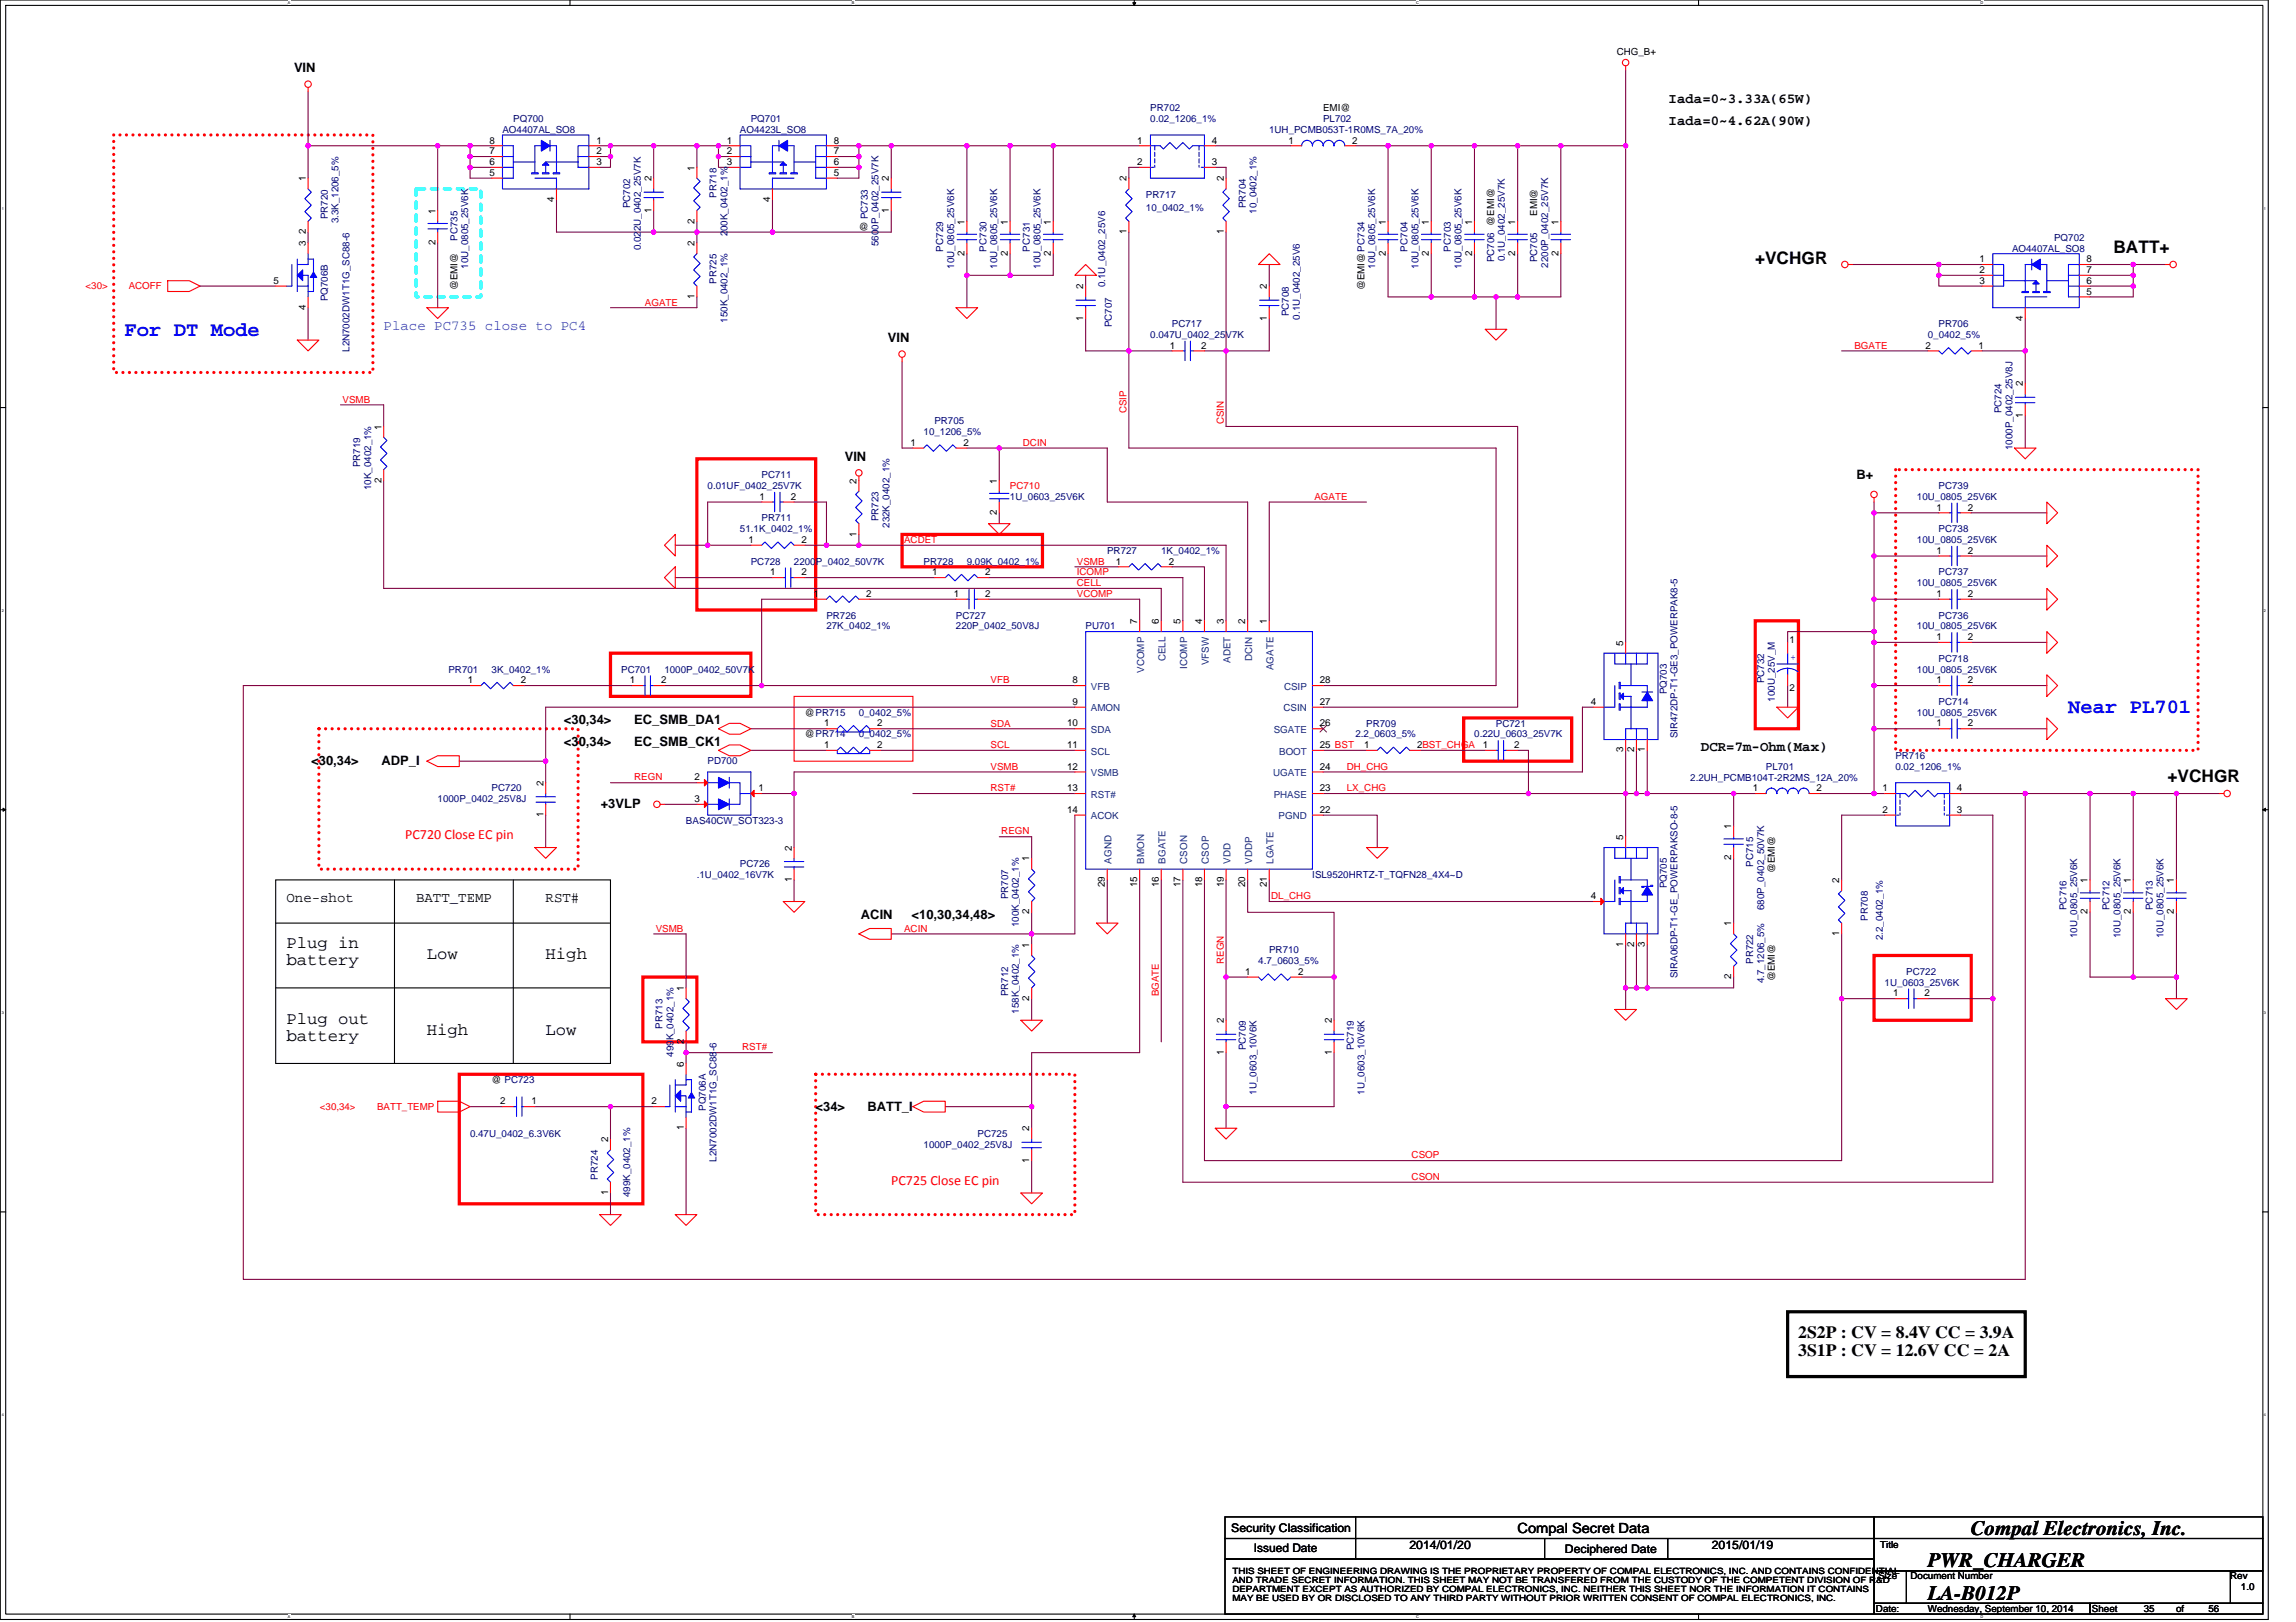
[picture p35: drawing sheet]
<svg xmlns="http://www.w3.org/2000/svg" width="297mm" height="210mm" viewBox="0 0 297 210" stroke-linecap="round" stroke-linejoin="round" font-family="sans-serif">
<defs><g id="words">
<g font-size="2.7" fill="#00f">
<text x="16.1" y="43.4">For DT Mode</text>
<text x="267.6" y="92.3">Near PL701</text>
</g>
<g font-size="2.7">
<text x="249.4" y="202.8">PWR_CHARGER</text>
<text x="255" y="198.6">Compal Electronics, Inc.</text>
<text x="249.4" y="207">LA-B012P</text>
</g>
<g font-size="2.2">
<text x="227.1" y="34.2">+VCHGR</text>
<text x="273.4" y="32.8">BATT+</text>
<text x="280.4" y="101.2">+VCHGR</text>
<text x="37.1" y="122.7">Plug in</text>
<text x="37.1" y="124.9">battery</text>
<text x="55.2" y="124.1">Low</text>
<text x="70.6" y="124.1">High</text>
<text x="37.1" y="132.5">Plug out</text>
<text x="37.1" y="134.7">battery</text>
<text x="55.2" y="133.9">High</text>
<text x="70.6" y="133.9">Low</text>
<text x="232.6" y="173.1">2S2P : CV = 8.4V CC = 3.9A</text>
<text x="232.6" y="175.5">3S1P : CV = 12.6V CC = 2A</text>
</g>
<g font-size="1.8">
<text x="215.9" y="13.4">Iada=0~3.33A(65W)</text>
<text x="215.9" y="16.2">Iada=0~4.62A(90W)</text>
<text x="220.1" y="97.2">DCR=7m-Ohm(Max)</text>
<text x="37.1" y="116.8">One-shot</text>
<text x="53.8" y="116.8">BATT_TEMP</text>
<text x="70.6" y="116.8">RST#</text>
<text x="196.3" y="198.3">Compal Secret Data</text>
</g>
<text font-size="1.8" fill="#0080ff" x="49.6" y="42.7">Place PC735 close to PC4</text>
<g font-size="1.8" fill="#f00">
<text x="52.4" y="108.6">PC720 Close EC pin</text>
<text x="115.3" y="153.3">PC725 Close EC pin</text>
</g>
<g font-size="1.7">
<text x="38" y="9.3">VIN</text>
<text x="114.9" y="44.3">VIN</text>
<text x="109.3" y="59.6">VIN</text>
<text x="240.2" y="62">B+</text>
<text x="73" y="93.7">&lt;30,34&gt;</text>
<text x="82" y="93.7">EC_SMB_DA1</text>
<text x="40.3" y="99">&lt;30,34&gt;</text>
<text x="49.4" y="99">ADP_I</text>
<text x="73" y="96.5">&lt;30,34&gt;</text>
<text x="82" y="96.5">EC_SMB_CK1</text>
<text x="77.7" y="104.6">+3VLP</text>
<text x="111.4" y="118.9">ACIN</text>
<text x="117.9" y="118.9">&lt;10,30,34,48&gt;</text>
<text x="105.5" y="143.7">&lt;34&gt;</text>
<text x="112.2" y="143.7">BATT_I</text>
</g>
<g font-size="1.5">
<text x="159.3" y="198.2">Security Classification</text>
<text x="162.2" y="200.9">Issued Date</text>
<text x="182.3" y="200.5">2014/01/20</text>
<text x="202.5" y="201">Deciphered Date</text>
<text x="221.5" y="200.5">2015/01/19</text>
</g>
<g font-size="1.3">
<text x="209.2" y="7.1">CHG_B+</text>
<text x="171.2" y="14.4">EMI@</text>
<text x="39.6" y="23.5" transform="rotate(-90 39.6 23.5)">1</text>
<text x="63.3" y="21.4">6</text>
<text x="63.3" y="22.8">5</text>
<text x="63.3" y="20">7</text>
<text x="63.3" y="18.6">8</text>
<text x="77.2" y="21.4">3</text>
<text x="77.2" y="20">2</text>
<text x="77.2" y="18.6">1</text>
<text x="84.3" y="23.5" transform="rotate(-90 84.3 23.5)">2</text>
<text x="89.9" y="22.1" transform="rotate(-90 89.9 22.1)">1</text>
<text x="94.1" y="21.4">3</text>
<text x="94.1" y="20">2</text>
<text x="94.1" y="18.6">1</text>
<text x="107.9" y="21.4">6</text>
<text x="107.9" y="22.8">5</text>
<text x="107.9" y="20">7</text>
<text x="107.9" y="18.6">8</text>
<text x="115" y="23.5" transform="rotate(-90 115 23.5)">2</text>
<text x="145.7" y="23.5" transform="rotate(-90 145.7 23.5)">2</text>
<text x="147.1" y="18.6">1</text>
<text x="147.1" y="21.4">2</text>
<text x="156.8" y="21.4">3</text>
<text x="156.8" y="18.6">4</text>
<text x="158.3" y="23.5" transform="rotate(-90 158.3 23.5)">2</text>
<text x="166.7" y="18.6">1</text>
<text x="174.9" y="18.6">2</text>
<text x="56.3" y="27.7" transform="rotate(-90 56.3 27.7)">1</text>
<text x="71.7" y="26.1" transform="rotate(-90 71.7 26.1)">4</text>
<text x="84.3" y="27.5" transform="rotate(-90 84.3 27.5)">1</text>
<text x="89.9" y="28.9" transform="rotate(-90 89.9 28.9)">2</text>
<text x="99.6" y="26.1" transform="rotate(-90 99.6 26.1)">4</text>
<text x="111.1" y="29.8">@</text>
<text x="115" y="27.5" transform="rotate(-90 115 27.5)">1</text>
<text x="124.8" y="29.1" transform="rotate(-90 124.8 29.1)">1</text>
<text x="130.4" y="29.1" transform="rotate(-90 130.4 29.1)">1</text>
<text x="136" y="29.1" transform="rotate(-90 136 29.1)">1</text>
<text x="179.3" y="29.1" transform="rotate(-90 179.3 29.1)">1</text>
<text x="184.9" y="29.1" transform="rotate(-90 184.9 29.1)">1</text>
<text x="190.4" y="29.1" transform="rotate(-90 190.4 29.1)">1</text>
<text x="196" y="29.1" transform="rotate(-90 196 29.1)">1</text>
<text x="198.9" y="27.9" transform="rotate(-90 198.9 27.9)">EMI@</text>
<text x="201.6" y="29.1" transform="rotate(-90 201.6 29.1)">1</text>
<text x="39.6" y="31.9" transform="rotate(-90 39.6 31.9)">3</text>
<text x="39.6" y="30.3" transform="rotate(-90 39.6 30.3)">2</text>
<text x="56.3" y="31.7" transform="rotate(-90 56.3 31.7)">2</text>
<text x="89.9" y="31.9" transform="rotate(-90 89.9 31.9)">2</text>
<text x="124.8" y="33.1" transform="rotate(-90 124.8 33.1)">2</text>
<text x="130.4" y="33.1" transform="rotate(-90 130.4 33.1)">2</text>
<text x="136" y="33.1" transform="rotate(-90 136 33.1)">2</text>
<text x="145.7" y="30.3" transform="rotate(-90 145.7 30.3)">1</text>
<text x="158.3" y="30.3" transform="rotate(-90 158.3 30.3)">1</text>
<text x="179.3" y="33.1" transform="rotate(-90 179.3 33.1)">2</text>
<text x="184.9" y="33.1" transform="rotate(-90 184.9 33.1)">2</text>
<text x="190.4" y="33.1" transform="rotate(-90 190.4 33.1)">2</text>
<text x="196" y="33.1" transform="rotate(-90 196 33.1)">2</text>
<text x="201.6" y="33.1" transform="rotate(-90 201.6 33.1)">2</text>
<text x="256.1" y="35.3">2</text>
<text x="256.1" y="33.9">1</text>
<text x="269.9" y="35.3">7</text>
<text x="269.9" y="33.9">8</text>
<text x="35.4" y="36.7">5</text>
<text x="39.6" y="40.1" transform="rotate(-90 39.6 40.1)">4</text>
<text x="59.2" y="37.6" transform="rotate(-90 59.2 37.6)">@EMI@</text>
<text x="89.9" y="38.7" transform="rotate(-90 89.9 38.7)">1</text>
<text x="140.2" y="41.5" transform="rotate(-90 140.2 41.5)">1</text>
<text x="140.2" y="37.4" transform="rotate(-90 140.2 37.4)">2</text>
<text x="163.9" y="41.5" transform="rotate(-90 163.9 41.5)">1</text>
<text x="163.9" y="37.4" transform="rotate(-90 163.9 37.4)">2</text>
<text x="176.5" y="37.6" transform="rotate(-90 176.5 37.6)">@EMI@PC734</text>
<text x="256.1" y="36.7">3</text>
<text x="261.7" y="41.5" transform="rotate(-90 261.7 41.5)">4</text>
<text x="269.9" y="36.7">6</text>
<text x="269.9" y="38.1">5</text>
<text x="151.3" y="45.1">1</text>
<text x="155.4" y="45.1">2</text>
<text x="249.1" y="45.1">2</text>
<text x="256" y="45.1">1</text>
<text x="261.7" y="50" transform="rotate(-90 261.7 50)">2</text>
<text x="49.3" y="55.6" transform="rotate(-90 49.3 55.6)">1</text>
<text x="117.8" y="57.7">1</text>
<text x="124.7" y="57.7">2</text>
<text x="261.7" y="54.1" transform="rotate(-90 261.7 54.1)">1</text>
<text x="49.3" y="62.5" transform="rotate(-90 49.3 62.5)">2</text>
<text x="98.2" y="64.7">1</text>
<text x="102.3" y="64.7">2</text>
<text x="110.8" y="62.6" transform="rotate(-90 110.8 62.6)">2</text>
<text x="129" y="62.6" transform="rotate(-90 129 62.6)">1</text>
<text x="96.8" y="70.3">1</text>
<text x="103.7" y="70.3">2</text>
<text x="110.8" y="69.4" transform="rotate(-90 110.8 69.4)">1</text>
<text x="129" y="66.6" transform="rotate(-90 129 66.6)">2</text>
<text x="250.5" y="71.7">1</text>
<text x="250.5" y="66.1">1</text>
<text x="254.6" y="71.7">2</text>
<text x="254.6" y="66.1">2</text>
<text x="99.6" y="74.5">1</text>
<text x="103.7" y="74.5">2</text>
<text x="105.2" y="77.2">1</text>
<text x="112.1" y="77.2">2</text>
<text x="120.6" y="74.5">1</text>
<text x="123.4" y="77.2">1</text>
<text x="127.4" y="77.2">2</text>
<text x="127.4" y="74.5">2</text>
<text x="144.3" y="73.1">1</text>
<text x="151.2" y="73.1">2</text>
<text x="250.5" y="77.2">1</text>
<text x="254.6" y="77.2">2</text>
<text x="147.1" y="80.7" transform="rotate(-90 147.1 80.7)">7</text>
<text x="149.9" y="80.7" transform="rotate(-90 149.9 80.7)">6</text>
<text x="152.7" y="80.7" transform="rotate(-90 152.7 80.7)">5</text>
<text x="155.5" y="80.7" transform="rotate(-90 155.5 80.7)">4</text>
<text x="158.3" y="80.7" transform="rotate(-90 158.3 80.7)">3</text>
<text x="161.1" y="80.7" transform="rotate(-90 161.1 80.7)">2</text>
<text x="163.9" y="80.7" transform="rotate(-90 163.9 80.7)">1</text>
<text x="210" y="83.5" transform="rotate(-90 210 83.5)">5</text>
<text x="231.5" y="83.3">1</text>
<text x="250.5" y="82.8">1</text>
<text x="254.6" y="82.8">2</text>
<text x="60.5" y="88.4">1</text>
<text x="67.4" y="88.4">2</text>
<text x="81.5" y="88.4">1</text>
<text x="85.5" y="88.4">2</text>
<text x="138.8" y="88.4">8</text>
<text x="170.8" y="88.4">28</text>
<text x="231.5" y="89.4">2</text>
<text x="250.5" y="88.4">1</text>
<text x="254.6" y="88.4">2</text>
<text x="104.1" y="95.4">@PR714</text>
<text x="104.1" y="92.6">@PR715</text>
<text x="106.6" y="94">1</text>
<text x="113.5" y="94">2</text>
<text x="138" y="94">10</text>
<text x="138.8" y="91.2">9</text>
<text x="170.8" y="91.2">27</text>
<text x="170.8" y="94">26</text>
<text x="205.8" y="91.2">4</text>
<text x="250.5" y="94">1</text>
<text x="254.6" y="94">2</text>
<text x="70.3" y="101.7" transform="rotate(-90 70.3 101.7)">2</text>
<text x="89.9" y="101">2</text>
<text x="106.6" y="96.8">1</text>
<text x="113.5" y="96.8">2</text>
<text x="138" y="96.8">11</text>
<text x="138" y="99.6">12</text>
<text x="170.8" y="96.8">25 BST</text>
<text x="170.8" y="99.6">24</text>
<text x="176.5" y="96.8">1</text>
<text x="183.3" y="96.8">2BST_CHGA</text>
<text x="191.8" y="96.8">1</text>
<text x="195.9" y="96.8">2</text>
<text x="210" y="97.4" transform="rotate(-90 210 97.4)">3</text>
<text x="211.4" y="97.4" transform="rotate(-90 211.4 97.4)">2</text>
<text x="212.8" y="97.4" transform="rotate(-90 212.8 97.4)">1</text>
<text x="70.3" y="105.8" transform="rotate(-90 70.3 105.8)">1</text>
<text x="89.9" y="103.8">3</text>
<text x="98.1" y="102.4">1</text>
<text x="138" y="102.4">13</text>
<text x="138" y="105.2">14</text>
<text x="170.8" y="105.2">22</text>
<text x="170.8" y="102.4">23</text>
<text x="224" y="107.3" transform="rotate(-90 224 107.3)">1</text>
<text x="226.8" y="102.4">1</text>
<text x="235" y="102.4">2</text>
<text x="243.5" y="102.4">1</text>
<text x="243.5" y="105.2">2</text>
<text x="253.2" y="105.2">3</text>
<text x="253.2" y="102.4">4</text>
<text x="102.4" y="110.1" transform="rotate(-90 102.4 110.1)">2</text>
<text x="133.2" y="111.5" transform="rotate(-90 133.2 111.5)">1</text>
<text x="210" y="108.7" transform="rotate(-90 210 108.7)">5</text>
<text x="224" y="111.3" transform="rotate(-90 224 111.3)">2</text>
<text x="229.6" y="113" transform="rotate(-90 229.6 113)">@EMI@</text>
<text x="102.4" y="114.1" transform="rotate(-90 102.4 114.1)">1</text>
<text x="133.2" y="118.3" transform="rotate(-90 133.2 118.3)">2</text>
<text x="142.9" y="114.8" transform="rotate(-90 142.9 114.8)">29</text>
<text x="147.1" y="114.8" transform="rotate(-90 147.1 114.8)">15</text>
<text x="149.9" y="114.8" transform="rotate(-90 149.9 114.8)">16</text>
<text x="152.7" y="114.8" transform="rotate(-90 152.7 114.8)">17</text>
<text x="155.5" y="114.8" transform="rotate(-90 155.5 114.8)">18</text>
<text x="158.3" y="114.8" transform="rotate(-90 158.3 114.8)">19</text>
<text x="161.1" y="114.8" transform="rotate(-90 161.1 114.8)">20</text>
<text x="163.9" y="114.8" transform="rotate(-90 163.9 114.8)">21</text>
<text x="205.8" y="116.4">4</text>
<text x="224" y="119.9" transform="rotate(-90 224 119.9)">1</text>
<text x="237.9" y="114.3" transform="rotate(-90 237.9 114.3)">2</text>
<text x="270.1" y="118.3" transform="rotate(-90 270.1 118.3)">2</text>
<text x="270.1" y="114.3" transform="rotate(-90 270.1 114.3)">1</text>
<text x="275.7" y="118.3" transform="rotate(-90 275.7 118.3)">2</text>
<text x="275.7" y="114.3" transform="rotate(-90 275.7 114.3)">1</text>
<text x="281.2" y="118.3" transform="rotate(-90 281.2 118.3)">2</text>
<text x="281.2" y="114.3" transform="rotate(-90 281.2 114.3)">1</text>
<text x="133.2" y="122.7" transform="rotate(-90 133.2 122.7)">1</text>
<text x="210" y="122.5" transform="rotate(-90 210 122.5)">1</text>
<text x="211.4" y="122.5" transform="rotate(-90 211.4 122.5)">2</text>
<text x="212.8" y="122.5" transform="rotate(-90 212.8 122.5)">3</text>
<text x="237.9" y="121.1" transform="rotate(-90 237.9 121.1)">1</text>
<text x="88.5" y="128.2" transform="rotate(-90 88.5 128.2)">1</text>
<text x="133.2" y="129.5" transform="rotate(-90 133.2 129.5)">2</text>
<text x="161.1" y="126.1">1</text>
<text x="168" y="126.1">2</text>
<text x="224" y="126.7" transform="rotate(-90 224 126.7)">2</text>
<text x="229.6" y="127" transform="rotate(-90 229.6 127)">@EMI@</text>
<text x="244.9" y="128.9">1</text>
<text x="249" y="128.9">2</text>
<text x="88.5" y="135.1" transform="rotate(-90 88.5 135.1)">2</text>
<text x="158.3" y="136.5" transform="rotate(-90 158.3 136.5)">1</text>
<text x="158.3" y="132.4" transform="rotate(-90 158.3 132.4)">2</text>
<text x="172.3" y="136.5" transform="rotate(-90 172.3 136.5)">1</text>
<text x="172.3" y="132.4" transform="rotate(-90 172.3 132.4)">2</text>
<text x="63.6" y="140.1">@ PC723</text>
<text x="64.7" y="142.9">2</text>
<text x="68.8" y="142.9">1</text>
<text x="84.3" y="142.9">2</text>
<text x="88.5" y="138" transform="rotate(-90 88.5 138)">6</text>
<text x="78.7" y="147.8" transform="rotate(-90 78.7 147.8)">2</text>
<text x="88.5" y="146.3" transform="rotate(-90 88.5 146.3)">1</text>
<text x="133.2" y="146.4" transform="rotate(-90 133.2 146.4)">2</text>
<text x="78.7" y="154.7" transform="rotate(-90 78.7 154.7)">1</text>
<text x="133.2" y="150.5" transform="rotate(-90 133.2 150.5)">1</text>
<text x="243.3" y="200.3">Title</text>
<text x="242.7" y="208.6">Date:</text>
<text x="243" y="204.4">Size</text>
<text x="247.2" y="204.4">Document Number</text>
<text x="249.4" y="208.6">Wednesday, September 10, 2014</text>
<text x="270.6" y="208.6">Sheet</text>
<text x="277.3" y="208.6">35</text>
<text x="281.5" y="208.6">of</text>
<text x="285.7" y="208.6">56</text>
<text x="288.5" y="204.4">Rev</text>
<text x="289.9" y="205.8">1.0</text>
</g>
<g font-size="1.3" fill="#000080">
<text x="65" y="17.2">AO4407AL_SO8</text>
<text x="66.4" y="15.8">PQ700</text>
<text x="95.7" y="17.2">AO4423L_SO8</text>
<text x="97.1" y="15.8">PQ701</text>
<text x="148.8" y="14.4">PR702</text>
<text x="148.8" y="15.8">0.02_1206_1%</text>
<text x="164.2" y="17.2">1UH_PCMB053T-1R0MS_7A_20%</text>
<text x="171.2" y="15.8">PL702</text>
<text x="42.4" y="28.4" transform="rotate(-90 42.4 28.4)">PR720</text>
<text x="43.8" y="28.9" transform="rotate(-90 43.8 28.9)">3.3K_1206_5%</text>
<text x="81.5" y="27" transform="rotate(-90 81.5 27)">PC702</text>
<text x="92.7" y="25.6" transform="rotate(-90 92.7 25.6)">PR718</text>
<text x="112.3" y="28.4" transform="rotate(-90 112.3 28.4)">PC733</text>
<text x="148.3" y="25.6">PR717</text>
<text x="148.3" y="27.2">10_0402_1%</text>
<text x="161.2" y="27" transform="rotate(-90 161.2 27)">PR704</text>
<text x="162.6" y="27.7" transform="rotate(-90 162.6 27.7)">10_0402_1%</text>
<text x="59.2" y="31.2" transform="rotate(-90 59.2 31.2)">PC735</text>
<text x="60.6" y="34.8" transform="rotate(-90 60.6 34.8)">10U_0805_25V6K</text>
<text x="82.9" y="32.4" transform="rotate(-90 82.9 32.4)">0.022U_0402_25V7K</text>
<text x="94.1" y="30.6" transform="rotate(-90 94.1 30.6)">200K_0402_1%</text>
<text x="113.7" y="31.9" transform="rotate(-90 113.7 31.9)">5600P_0402_25V7K</text>
<text x="122" y="32.6" transform="rotate(-90 122 32.6)">PC729</text>
<text x="123.4" y="34.8" transform="rotate(-90 123.4 34.8)">10U_0805_25V6K</text>
<text x="127.6" y="32.6" transform="rotate(-90 127.6 32.6)">PC730</text>
<text x="129" y="34.8" transform="rotate(-90 129 34.8)">10U_0805_25V6K</text>
<text x="133.2" y="32.6" transform="rotate(-90 133.2 32.6)">PC731</text>
<text x="134.6" y="34.8" transform="rotate(-90 134.6 34.8)">10U_0805_25V6K</text>
<text x="177.9" y="34.8" transform="rotate(-90 177.9 34.8)">10U_0805_25V6K</text>
<text x="182.1" y="32.6" transform="rotate(-90 182.1 32.6)">PC704</text>
<text x="183.5" y="34.8" transform="rotate(-90 183.5 34.8)">10U_0805_25V6K</text>
<text x="187.7" y="32.6" transform="rotate(-90 187.7 32.6)">PC703</text>
<text x="189.1" y="34.8" transform="rotate(-90 189.1 34.8)">10U_0805_25V6K</text>
<text x="193.3" y="33.9" transform="rotate(-90 193.3 33.9)">PC706 @EMI@</text>
<text x="194.7" y="33.8" transform="rotate(-90 194.7 33.8)">0.1U_0402_25V7K</text>
<text x="198.9" y="33.9" transform="rotate(-90 198.9 33.9)">PC705</text>
<text x="200.3" y="34.6" transform="rotate(-90 200.3 34.6)">2200P_0402_25V7K</text>
<text x="260.3" y="32.6">AO4407AL_SO8</text>
<text x="265.7" y="31.2">PQ702</text>
<text x="42.4" y="39" transform="rotate(-90 42.4 39)">PQ706B</text>
<text x="92.7" y="36.7" transform="rotate(-90 92.7 36.7)">PR725</text>
<text x="94.1" y="41.8" transform="rotate(-90 94.1 41.8)">150K_0402_1%</text>
<text x="143" y="37.2" transform="rotate(-90 143 37.2)">0.1U_0402_25V6</text>
<text x="166.7" y="40.9" transform="rotate(-90 166.7 40.9)">PC708</text>
<text x="168.1" y="41.4" transform="rotate(-90 168.1 41.4)">0.1U_0402_25V6</text>
<text x="45.2" y="45.5" transform="rotate(-90 45.2 45.5)">L2N7002DW1T1G_SC88-6</text>
<text x="143.8" y="42.3" transform="rotate(-90 143.8 42.3)">PC707</text>
<text x="148.8" y="43.7">0.047U_0402_25V7K</text>
<text x="151.6" y="42.3">PC717</text>
<text x="249.4" y="43.7">0_0402_5%</text>
<text x="250.8" y="42.3">PR706</text>
<text x="258.9" y="53.5" transform="rotate(-90 258.9 53.5)">PC724</text>
<text x="119.5" y="56.3">10_1206_5%</text>
<text x="120.9" y="54.9">PR705</text>
<text x="260.3" y="58.3" transform="rotate(-90 260.3 58.3)">1000P_0402_25V8J</text>
<text x="46.6" y="60.5" transform="rotate(-90 46.6 60.5)">PR719</text>
<text x="48" y="63.4" transform="rotate(-90 48 63.4)">10K_0402_1%</text>
<text x="91.5" y="63.3">0.01UF_0402_25V7K</text>
<text x="98.5" y="61.9">PC711</text>
<text x="130.7" y="64.7">1U_0603_25V6K</text>
<text x="248" y="64.7">10U_0805_25V6K</text>
<text x="250.8" y="63.3">PC739</text>
<text x="95.7" y="68.9">51.1K_0402_1%</text>
<text x="98.5" y="67.5">PR711</text>
<text x="113.7" y="67.5" transform="rotate(-90 113.7 67.5)">PR723</text>
<text x="115.1" y="68.3" transform="rotate(-90 115.1 68.3)">232K_0402_1%</text>
<text x="143.2" y="71.7">PR727</text>
<text x="150.2" y="71.7">1K_0402_1%</text>
<text x="248" y="70.3">10U_0805_25V6K</text>
<text x="250.8" y="68.9">PC738</text>
<text x="97.1" y="73.1">PC728</text>
<text x="102.7" y="73.1">2200P_0402_50V7K</text>
<text x="119.5" y="73.1">PR728</text>
<text x="125.1" y="73.1">9.09K_0402_1%</text>
<text x="248" y="75.9">10U_0805_25V6K</text>
<text x="250.8" y="74.5">PC737</text>
<text x="106.9" y="80.1">PR726</text>
<text x="106.9" y="81.5">27K_0402_1%</text>
<text x="123.7" y="80.1">PC727</text>
<text x="123.7" y="81.5">220P_0402_50V8J</text>
<text x="140.4" y="81.5">PU701</text>
<text x="248" y="81.5">10U_0805_25V6K</text>
<text x="250.8" y="80.1">PC736</text>
<text x="58" y="87">PR701</text>
<text x="63.6" y="87">3K_0402_1%</text>
<text x="80.4" y="87">PC701</text>
<text x="86" y="87">1000P_0402_50V7K</text>
<text x="215.6" y="89.8" transform="rotate(-90 215.6 89.8)">PQ703</text>
<text x="228.2" y="88.4" transform="rotate(-90 228.2 88.4)">PC732</text>
<text x="248" y="87">10U_0805_25V6K</text>
<text x="250.8" y="85.6">PC718</text>
<text x="111.1" y="95.4">0_0402_5%</text>
<text x="111.1" y="92.6">0_0402_5%</text>
<text x="175.4" y="95.4">2.2_0603_5%</text>
<text x="176.8" y="94">PR709</text>
<text x="190.7" y="95.4">0.22U_0603_25V7K</text>
<text x="193.5" y="94">PC721</text>
<text x="217" y="95.6" transform="rotate(-90 217 95.6)">SIR472DP-T1-GE3_POWERPAK8-5</text>
<text x="229.6" y="90.8" transform="rotate(-90 229.6 90.8)">100U_25V_M</text>
<text x="248" y="92.6">10U_0805_25V6K</text>
<text x="250.8" y="91.2">PC714</text>
<text x="91.5" y="98.9">PD700</text>
<text x="218.7" y="101">2.2UH_PCMB104T-2R2MS_12A_20%</text>
<text x="228.4" y="99.6">PL701</text>
<text x="245.2" y="98.2">PR716</text>
<text x="245.2" y="99.6">0.02_1206_1%</text>
<text x="56.6" y="103.8">1000P_0402_25V8J</text>
<text x="63.6" y="102.4">PC720</text>
<text x="88.7" y="106.6">BAS40CW_SOT323-3</text>
<text x="90.1" y="113.6">.1U_0402_16V7K</text>
<text x="95.7" y="112.2">PC726</text>
<text x="169.8" y="113.6">ISL9520HRTZ-T_TQFN28_4X4~D</text>
<text x="226.8" y="112.2" transform="rotate(-90 226.8 112.2)">PC715</text>
<text x="130.4" y="116.4" transform="rotate(-90 130.4 116.4)">PR707</text>
<text x="215.6" y="115" transform="rotate(-90 215.6 115)">PQ705</text>
<text x="228.2" y="117.8" transform="rotate(-90 228.2 117.8)">680P_0402_50V7K</text>
<text x="241.6" y="119.2" transform="rotate(-90 241.6 119.2)">PR708</text>
<text x="267.3" y="117.8" transform="rotate(-90 267.3 117.8)">PC716</text>
<text x="272.9" y="117.8" transform="rotate(-90 272.9 117.8)">PC712</text>
<text x="278.5" y="117.8" transform="rotate(-90 278.5 117.8)">PC713</text>
<text x="131.8" y="120" transform="rotate(-90 131.8 120)">100K_0402_1%</text>
<text x="162.8" y="124.8">4.7_0603_5%</text>
<text x="164.2" y="123.4">PR710</text>
<text x="226.8" y="124.8" transform="rotate(-90 226.8 124.8)">PR722</text>
<text x="243.6" y="121.7" transform="rotate(-90 243.6 121.7)">2.2_0402_1%</text>
<text x="268.7" y="121.4" transform="rotate(-90 268.7 121.4)">10U_0805_25V6K</text>
<text x="274.3" y="121.4" transform="rotate(-90 274.3 121.4)">10U_0805_25V6K</text>
<text x="279.9" y="121.4" transform="rotate(-90 279.9 121.4)">10U_0805_25V6K</text>
<text x="130.4" y="128.9" transform="rotate(-90 130.4 128.9)">PR712</text>
<text x="131.8" y="131.2" transform="rotate(-90 131.8 131.2)">158K_0402_1%</text>
<text x="217" y="126.6" transform="rotate(-90 217 126.6)">SIRA06DP-T1-GE_POWERPAKSO-8-5</text>
<text x="228.2" y="127.3" transform="rotate(-90 228.2 127.3)">4.7_1206_5%</text>
<text x="243.8" y="127.6">1U_0603_25V6K</text>
<text x="246.6" y="126.2">PC722</text>
<text x="85.7" y="133.1" transform="rotate(-90 85.7 133.1)">PR713</text>
<text x="87.1" y="136.8" transform="rotate(-90 87.1 136.8)">499K_0402_1%</text>
<text x="161.2" y="135.9" transform="rotate(-90 161.2 135.9)">PC709</text>
<text x="175.1" y="135.9" transform="rotate(-90 175.1 135.9)">PC719</text>
<text x="91.3" y="143.8" transform="rotate(-90 91.3 143.8)">PQ706A</text>
<text x="162.6" y="141.7" transform="rotate(-90 162.6 141.7)">1U_0603_10V6K</text>
<text x="176.5" y="141.7" transform="rotate(-90 176.5 141.7)">1U_0603_10V6K</text>
<text x="60.8" y="147.1">0.47U_0402_6.3V6K</text>
<text x="119.5" y="148.5">1000P_0402_25V8J</text>
<text x="126.5" y="147.1">PC725</text>
<text x="77.3" y="152.7" transform="rotate(-90 77.3 152.7)">PR724</text>
<text x="81.5" y="154.9" transform="rotate(-90 81.5 154.9)">499K_0402_1%</text>
<text x="92.7" y="150.3" transform="rotate(-90 92.7 150.3)">L2N7002DW1T1G_SC88-6</text>
</g>
<g font-size="1.3" fill="#f00">
<text x="11.1" y="37.4">&lt;30&gt;</text>
<text x="16.7" y="37.4">ACOFF</text>
<text x="83.4" y="39.5">AGATE</text>
<text x="239.9" y="45.1">BGATE</text>
<text x="44.3" y="52.1">VSMB</text>
<text x="145.7" y="53.5" transform="rotate(-90 145.7 53.5)">CSIP</text>
<text x="132.3" y="57.7">DCIN</text>
<text x="158.3" y="54.9" transform="rotate(-90 158.3 54.9)">CSIN</text>
<text x="130.7" y="63.3">PC710</text>
<text x="170.1" y="64.7">AGATE</text>
<text x="117" y="70.3">ACDET</text>
<text x="139.3" y="75.9">CELL</text>
<text x="139.3" y="77.3">VCOMP</text>
<text x="139.3" y="73.1">VSMB</text>
<text x="139.3" y="74.5">ICOMP</text>
<text x="128.1" y="88.4">VFB</text>
<text x="128.1" y="94">SDA</text>
<text x="82" y="101">REGN</text>
<text x="128.1" y="99.6">VSMB</text>
<text x="128.1" y="96.8">SCL</text>
<text x="174.2" y="99.6">DH_CHG</text>
<text x="128.1" y="102.4">RST#</text>
<text x="129.5" y="108">REGN</text>
<text x="174.2" y="102.4">LX_CHG</text>
<text x="164.5" y="116.4">DL_CHG</text>
<text x="84.8" y="120.6">VSMB</text>
<text x="117" y="120.6">ACIN</text>
<text x="158.3" y="124.8" transform="rotate(-90 158.3 124.8)">REGN</text>
<text x="149.9" y="128.9" transform="rotate(-90 149.9 128.9)">BGATE</text>
<text x="96" y="135.9">RST#</text>
<text x="41.4" y="143.6">&lt;30,34&gt;</text>
<text x="48.8" y="143.6">BATT_TEMP</text>
<text x="182.6" y="149.9">CSOP</text>
<text x="182.6" y="152.7">CSON</text>
</g>
<g font-size="1.3" fill="#004080">
<text x="141.1" y="89.3">VFB</text>
<text x="148" y="87.1" transform="rotate(-90 148 87.1)">VCOMP</text>
<text x="150.8" y="85.6" transform="rotate(-90 150.8 85.6)">CELL</text>
<text x="153.6" y="86.6" transform="rotate(-90 153.6 86.6)">ICOMP</text>
<text x="156.4" y="86.1" transform="rotate(-90 156.4 86.1)">VFSW</text>
<text x="159.2" y="85.8" transform="rotate(-90 159.2 85.8)">ADET</text>
<text x="162" y="85.5" transform="rotate(-90 162 85.5)">DCIN</text>
<text x="164.8" y="86.7" transform="rotate(-90 164.8 86.7)">AGATE</text>
<text x="166.1" y="89.3">CSIP</text>
<text x="141.1" y="92.1">AMON</text>
<text x="141.1" y="94.9">SDA</text>
<text x="164.8" y="94.9">SGATE</text>
<text x="166.1" y="92.1">CSIN</text>
<text x="141.1" y="97.7">SCL</text>
<text x="141.1" y="100.5">VSMB</text>
<text x="164.7" y="100.5">UGATE</text>
<text x="165.5" y="97.7">BOOT</text>
<text x="141.1" y="103.2">RST#</text>
<text x="141.1" y="106">ACOK</text>
<text x="164.8" y="103.2">PHASE</text>
<text x="165.4" y="106">PGND</text>
<text x="143.8" y="111.8" transform="rotate(-90 143.8 111.8)">AGND</text>
<text x="148" y="111.8" transform="rotate(-90 148 111.8)">BMON</text>
<text x="150.8" y="111.8" transform="rotate(-90 150.8 111.8)">BGATE</text>
<text x="153.6" y="111.8" transform="rotate(-90 153.6 111.8)">CSON</text>
<text x="156.4" y="111.8" transform="rotate(-90 156.4 111.8)">CSOP</text>
<text x="159.2" y="111.8" transform="rotate(-90 159.2 111.8)">VDD</text>
<text x="162" y="111.8" transform="rotate(-90 162 111.8)">VDDP</text>
<text x="164.8" y="111.8" transform="rotate(-90 164.8 111.8)">LGATE</text>
</g>
<text font-size="1.3" fill="#00f" x="231.7" y="85.4">+</text>
<g font-size="1.1">
<text x="159.4" y="203.7">THIS SHEET OF ENGINEERING DRAWING IS THE PROPRIETARY PROPERTY OF COMPAL ELECTRONICS, INC. AND CONTAINS CONFIDENTIAL</text>
<text x="159.4" y="204.9">AND TRADE SECRET INFORMATION. THIS SHEET MAY NOT BE TRANSFERED FROM THE CUSTODY OF THE COMPETENT DIVISION OF R&amp;D</text>
<text x="159.4" y="206">DEPARTMENT EXCEPT AS AUTHORIZED BY COMPAL ELECTRONICS, INC. NEITHER THIS SHEET NOR THE INFORMATION IT CONTAINS</text>
<text x="159.4" y="207.2">MAY BE USED BY OR DISCLOSED TO ANY THIRD PARTY WITHOUT PRIOR WRITTEN CONSENT OF COMPAL ELECTRONICS, INC.</text>
</g>
<g font-size=".5">
<text x="37.2" y=".5">A</text>
<text x="110.2" y=".5">B</text>
<text x="183.2" y=".5">C</text>
<text x="256.2" y=".5">D</text>
<text x=".2" y="27.2">1</text>
<text x="292.9" y="27.2">1</text>
<text x=".2" y="79.2">2</text>
<text x="292.9" y="79.2">2</text>
<text x=".2" y="131.2">3</text>
<text x="292.9" y="131.2">3</text>
<text x=".2" y="183.3">4</text>
<text x="292.9" y="183.3">4</text>
<text x="37.2" y="209.4">A</text>
<text x="110.2" y="209.4">B</text>
<text x="183.2" y="209.4">C</text>
<text x="256.2" y="209.4">D</text>
</g>
</g></defs>
<path d="M0 0h293.4v209.6h-293.4zM.7 .7h292v208.2h-292z" fill="none" stroke="#000" stroke-width=".14"/>
<g fill="#fff">
<path d="M37.2 .1h.4v.5h-.4z"/>
<path d="M37.2 208.9h.4v.6h-.4z"/>
</g>
<path d="M73.7 0v.7M73.7 208.9v.7" fill="none" stroke="#000" stroke-width=".14"/>
<g fill="#fff">
<path d="M110.2 .1h.4v.5h-.4z"/>
<path d="M110.2 208.9h.4v.6h-.4z"/>
</g>
<path d="M146.7 0v.7M146.7 208.9v.7" fill="none" stroke="#000" stroke-width=".14"/>
<path d="M146.5 .3h.4l-.2 .4zM146.7 208.9l.2 .3h-.4z" fill="#000"/>
<path d="M146.5 .3h.4l-.2 .4zM146.7 208.9l.2 .3h-.4z" fill="none" stroke="#000" stroke-width=".13"/>
<g fill="#fff">
<path d="M183.2 .1h.4v.5h-.4z"/>
<path d="M183.2 208.9h.4v.6h-.4z"/>
</g>
<path d="M219.7 0v.7M219.7 208.9v.7" fill="none" stroke="#000" stroke-width=".14"/>
<g fill="#fff">
<path d="M256.2 .1h.4v.5h-.4z"/>
<path d="M256.2 208.9h.4v.6h-.4z"/>
<path d="M.2 26.7h.3v.6h-.3z"/>
<path d="M292.9 26.7h.3v.6h-.3z"/>
<path d="M.2 78.8h.3v.5h-.3z"/>
<path d="M292.9 78.8h.3v.5h-.3z"/>
</g>
<path d="M0 52.7h.7M292.7 52.7h.7" fill="none" stroke="#000" stroke-width=".14"/>
<g fill="#fff">
<path d="M.2 130.8h.3v.6h-.3z"/>
<path d="M292.9 130.8h.3v.6h-.3z"/>
</g>
<path d="M0 104.8h.7M292.7 104.8h.7" fill="none" stroke="#000" stroke-width=".14"/>
<path d="M.4 104.6l.3 .2-.3 .2zM292.7 104.8l.4-.2v.4z" fill="#000"/>
<path d="M.4 104.6l.3 .2-.3 .2zM292.7 104.8l.4-.2v.4z" fill="none" stroke="#000" stroke-width=".13"/>
<g fill="#fff">
<path d="M.2 182.9h.3v.5h-.3z"/>
<path d="M292.9 182.9h.3v.5h-.3z"/>
</g>
<path d="M35.7 119.5h43.3M35.7 113.9h43.3v23.7h-43.3zM51 113.9v23.7M66.4 113.9v23.7M35.7 127.8h43.3M0 156.8h.7M292.7 156.8h.7" fill="none" stroke="#000" stroke-width=".14"/>
<path d="M231.3 169.8h30.7v8.3h-30.7z" fill="none" stroke="#000" stroke-width=".42"/>
<path d="M14.7 17.5h33.5v30.7h-33.5zM245.2 60.8h39.2v36.3h-39.2zM41.3 94.3h33.5v18.2h-33.5zM105.5 139h33.6v18.2h-33.6z" fill="none" stroke="#f00" stroke-width=".42" stroke-dasharray="0 .8"/>
<path d="M53.8 24.5h8.4v13.9h-8.4z" fill="none" stroke="#0ff" stroke-width=".42" stroke-dasharray=".8 .8"/>
<path d="M90.2 59.4h15.3v19.5h-15.3zM116.7 69.2h18.2v4.2h-18.2zM79 84.5h18.1v5.6h-18.1zM189.4 92.9h13.9v5.6h-13.9zM227.1 80.3h5.6v14h-5.6zM59.4 139h23.8v16.8h-23.8zM83.2 126.4h7v8.4h-7zM242.4 123.7h12.6v8.3h-12.6z" fill="none" stroke="#f00" stroke-width=".42"/>
<path d="M102.7 90.1h15.4v8.4h-15.4z" fill="none" stroke="#f00" stroke-width=".14"/>
<path d="M253.6 105.5h4.2M245.2 129.2h-6.9v21" fill="none" stroke="#800040" stroke-width=".14"/>
<circle cx="238.3" cy="129.2" r=".28" fill="#f0f"/>
<circle cx="238.3" cy="129.2" r=".28" fill="none" stroke="#f0f" stroke-width=".14"/>
<path d="M155.8 113.9v36.3h82.5M171.2 102.7h26.5" fill="none" stroke="#800040" stroke-width=".14"/>
<circle cx="197.7" cy="102.7" r=".28" fill="#f0f"/>
<circle cx="197.7" cy="102.7" r=".28" fill="none" stroke="#f0f" stroke-width=".14"/>
<path d="M146 45.4h5.6M197.7 97.1v5.6M153 153h104.8" fill="none" stroke="#800040" stroke-width=".14"/>
<circle cx="146" cy="45.4" r=".28" fill="#f0f"/>
<circle cx="146" cy="45.4" r=".28" fill="none" stroke="#f0f" stroke-width=".14"/>
<path d="M146 45.4v12.6M158.6 45.4v9.8" fill="none" stroke="#800040" stroke-width=".14"/>
<circle cx="158.6" cy="45.4" r=".28" fill="#f0f"/>
<circle cx="158.6" cy="45.4" r=".28" fill="none" stroke="#f0f" stroke-width=".14"/>
<path d="M106.9 70.6h4.2" fill="none" stroke="#800040" stroke-width=".14"/>
<circle cx="106.9" cy="70.6" r=".28" fill="#f0f"/>
<circle cx="106.9" cy="70.6" r=".28" fill="none" stroke="#f0f" stroke-width=".14"/>
<path d="M49.6 52.4v2.8M87.4 70.6h4.2M59.4 98.5h11.2v2.8M97.1 94.3h9.8M133.5 118.1v2.8h-18.2M153 113.9v39.1" fill="none" stroke="#800040" stroke-width=".14"/>
<circle cx="133.5" cy="120.9" r=".28" fill="#f0f"/>
<circle cx="133.5" cy="120.9" r=".28" fill="none" stroke="#f0f" stroke-width=".14"/>
<path d="M190.8 18.9h-5.6v9.7M133.5 129.2v2.8M139.1 120.9h-5.6v1.4" fill="none" stroke="#800040" stroke-width=".14"/>
<circle cx="185.2" cy="18.9" r=".28" fill="#f0f"/>
<circle cx="185.2" cy="18.9" r=".28" fill="none" stroke="#f0f" stroke-width=".14"/>
<path d="M179.6 18.9h5.6M185.2 32.8v5.6h5.6" fill="none" stroke="#800040" stroke-width=".14"/>
<circle cx="190.7" cy="38.4" r=".28" fill="#f0f"/>
<circle cx="190.7" cy="38.4" r=".28" fill="none" stroke="#f0f" stroke-width=".14"/>
<path d="M164.2 113.9v2.8M235.5 102.7h6.9M88.8 136.2v1.4M257.8 129.2v23.8M276 126.4h5.6" fill="none" stroke="#800040" stroke-width=".14"/>
<circle cx="242.4" cy="102.7" r=".28" fill="#f0f"/>
<circle cx="242.4" cy="102.7" r=".28" fill="none" stroke="#f0f" stroke-width=".14"/>
<path d="M49.6 76.1h100.6M171.2 105.5h7v4.2M238.3 105.5v8.4M257.8 105.5v23.7M238.3 120.9v8.3M158.6 143.2v2.8" fill="none" stroke="#800040" stroke-width=".14"/>
<circle cx="158.6" cy="143.2" r=".28" fill="#f0f"/>
<circle cx="158.6" cy="143.2" r=".28" fill="none" stroke="#f0f" stroke-width=".14"/>
<path d="M158.6 126.4v5.6" fill="none" stroke="#800040" stroke-width=".14"/>
<circle cx="158.6" cy="126.4" r=".28" fill="#f0f"/>
<circle cx="158.6" cy="126.4" r=".28" fill="none" stroke="#f0f" stroke-width=".14"/>
<path d="M211.7 102.7h1.4" fill="none" stroke="#800040" stroke-width=".14"/>
<circle cx="211.7" cy="102.7" r=".28" fill="#f0f"/>
<circle cx="211.7" cy="102.7" r=".28" fill="none" stroke="#f0f" stroke-width=".14"/>
<path d="M210.3 18.9v64.2M39.9 30v1.4" fill="none" stroke="#800040" stroke-width=".14"/>
<circle cx="210.3" cy="18.9" r=".28" fill="#f0f"/>
<circle cx="210.3" cy="18.9" r=".28" fill="none" stroke="#f0f" stroke-width=".14"/>
<path d="M204.7 91.5v8.4h-33.5M242.4 83.1v5.6h8.4M242.4 88.7v5.6h8.4M255 88.7h9.8M255 94.3h9.8" fill="none" stroke="#800040" stroke-width=".14"/>
<circle cx="242.4" cy="94.3" r=".28" fill="#f0f"/>
<circle cx="242.4" cy="94.3" r=".28" fill="none" stroke="#f0f" stroke-width=".14"/>
<circle cx="242.4" cy="88.7" r=".28" fill="#f0f"/>
<circle cx="242.4" cy="88.7" r=".28" fill="none" stroke="#f0f" stroke-width=".14"/>
<path d="M276 34.2h4.2M213.1 102.7h11.2" fill="none" stroke="#800040" stroke-width=".14"/>
<circle cx="213.1" cy="102.7" r=".28" fill="#f0f"/>
<circle cx="213.1" cy="102.7" r=".28" fill="none" stroke="#f0f" stroke-width=".14"/>
<path d="M250.8 34.2h5.6M250.8 35.6h5.6" fill="none" stroke="#800040" stroke-width=".14"/>
<circle cx="250.8" cy="35.6" r=".28" fill="#f0f"/>
<circle cx="250.8" cy="35.6" r=".28" fill="none" stroke="#f0f" stroke-width=".14"/>
<path d="M250.8 34.2v1.4" fill="none" stroke="#800040" stroke-width=".14"/>
<circle cx="250.8" cy="34.2" r=".28" fill="#f0f"/>
<circle cx="250.8" cy="34.2" r=".28" fill="none" stroke="#f0f" stroke-width=".14"/>
<path d="M239.7 34.2h11.1M250.8 35.6v1.4h5.6M270.4 35.6h5.6" fill="none" stroke="#800040" stroke-width=".14"/>
<circle cx="276" cy="35.6" r=".28" fill="#f0f"/>
<circle cx="276" cy="35.6" r=".28" fill="none" stroke="#f0f" stroke-width=".14"/>
<path d="M270.4 34.2h5.6v1.4" fill="none" stroke="#800040" stroke-width=".14"/>
<circle cx="276" cy="34.2" r=".28" fill="#f0f"/>
<circle cx="276" cy="34.2" r=".28" fill="none" stroke="#f0f" stroke-width=".14"/>
<path d="M270.4 37h5.6" fill="none" stroke="#800040" stroke-width=".14"/>
<circle cx="276" cy="37" r=".28" fill="#f0f"/>
<circle cx="276" cy="37" r=".28" fill="none" stroke="#f0f" stroke-width=".14"/>
<path d="M276 35.6v2.8h-5.6M262 41.2v4.2h-5.6" fill="none" stroke="#800040" stroke-width=".14"/>
<circle cx="262" cy="45.4" r=".28" fill="#f0f"/>
<circle cx="262" cy="45.4" r=".28" fill="none" stroke="#f0f" stroke-width=".14"/>
<path d="M238.3 45.4h11.1M242.4 94.3v8.4M150.2 113.9v20.9M88.8 120.9v6.9M172.6 136.2v7h-14M172.6 126.4v5.6" fill="none" stroke="#800040" stroke-width=".14"/>
<circle cx="172.6" cy="126.4" r=".28" fill="#f0f"/>
<circle cx="172.6" cy="126.4" r=".28" fill="none" stroke="#f0f" stroke-width=".14"/>
<path d="M84.6 18.9h5.6M136.3 18.9h11.1M147.4 21.7h-1.4v1.4M157.2 21.7h1.4v1.4M164.2 34.2v2.8M146 58h47.5v30.7h-22.3M155.8 45.4h2.8M158.6 55.2h37.7v36.3h-25.1M49.6 62.2v13.9M113.9 94.3h25.2M143.2 113.9v5.6M164.2 116.7h41.9" fill="none" stroke="#800040" stroke-width=".14"/>
<circle cx="136.3" cy="18.9" r=".28" fill="#f0f"/>
<circle cx="136.3" cy="18.9" r=".28" fill="none" stroke="#f0f" stroke-width=".14"/>
<path d="M84.6 18.9v4.2M90.2 18.9v2.8M84.6 27.2v2.8M90.2 28.6v1.4h9.7" fill="none" stroke="#800040" stroke-width=".14"/>
<circle cx="90.2" cy="30" r=".28" fill="#f0f"/>
<circle cx="90.2" cy="30" r=".28" fill="none" stroke="#f0f" stroke-width=".14"/>
<path d="M90.2 30v1.4M90.2 38.4v1.4h-11.2M99.9 25.8v4.2M176.8 65h-12.6v15.3M224.3 102.7v4.2" fill="none" stroke="#800040" stroke-width=".14"/>
<circle cx="224.3" cy="102.7" r=".28" fill="#f0f"/>
<circle cx="224.3" cy="102.7" r=".28" fill="none" stroke="#f0f" stroke-width=".14"/>
<path d="M224.3 111.1v8.4M224.3 126.4v1.4h-11.2" fill="none" stroke="#800040" stroke-width=".14"/>
<circle cx="213.1" cy="127.8" r=".28" fill="#f0f"/>
<circle cx="213.1" cy="127.8" r=".28" fill="none" stroke="#f0f" stroke-width=".14"/>
<path d="M93 18.9h1.3M84.6 30h5.6M94.3 20.3h-1.3v1.4h1.3M161.4 65v15.3" fill="none" stroke="#800040" stroke-width=".14"/>
<circle cx="92.9" cy="20.3" r=".28" fill="#f0f"/>
<circle cx="92.9" cy="20.3" r=".28" fill="none" stroke="#f0f" stroke-width=".14"/>
<path d="M90.2 18.9h2.8v1.4" fill="none" stroke="#800040" stroke-width=".14"/>
<circle cx="92.9" cy="18.9" r=".28" fill="#f0f"/>
<circle cx="92.9" cy="18.9" r=".28" fill="none" stroke="#f0f" stroke-width=".14"/>
<circle cx="90.2" cy="18.9" r=".28" fill="#f0f"/>
<circle cx="90.2" cy="18.9" r=".28" fill="none" stroke="#f0f" stroke-width=".14"/>
<path d="M125.1 58h4.2v4.2M129.3 58h13.9v7h18.2M158.6 70.6v9.7" fill="none" stroke="#800040" stroke-width=".14"/>
<circle cx="129.3" cy="58" r=".28" fill="#f0f"/>
<circle cx="129.3" cy="58" r=".28" fill="none" stroke="#f0f" stroke-width=".14"/>
<path d="M115.3 18.9h9.8M146 30v15.4M158.6 30v15.4M44 52.4h5.6M262 45.4v4.2M262 53.8v4.2M70.6 91.5v7M133.5 108.3v2.8M139.1 105.5v15.4M147.4 113.9v22.3h-13.9v7h-11.2M262 102.7h8.4M133.5 150.2v4.2" fill="none" stroke="#800040" stroke-width=".14"/>
<circle cx="70.6" cy="98.5" r=".28" fill="#f0f"/>
<circle cx="70.6" cy="98.5" r=".28" fill="none" stroke="#f0f" stroke-width=".14"/>
<path d="M133.5 143.2v2.8" fill="none" stroke="#800040" stroke-width=".14"/>
<circle cx="133.5" cy="143.2" r=".28" fill="#f0f"/>
<circle cx="133.5" cy="143.2" r=".28" fill="none" stroke="#f0f" stroke-width=".14"/>
<path d="M102.7 113.9v2.8M102.7 102.7v7" fill="none" stroke="#800040" stroke-width=".14"/>
<circle cx="102.7" cy="102.7" r=".28" fill="#f0f"/>
<circle cx="102.7" cy="102.7" r=".28" fill="none" stroke="#f0f" stroke-width=".14"/>
<path d="M25.9 37h9.8M39.9 39.8v4.2M102.7 99.9h36.4M118.1 102.7h21M262 102.7v62.9" fill="none" stroke="#800040" stroke-width=".14"/>
<circle cx="262" cy="102.7" r=".28" fill="#f0f"/>
<circle cx="262" cy="102.7" r=".28" fill="none" stroke="#f0f" stroke-width=".14"/>
<path d="M60.8 88.7h-29.3v76.9h230.5M67.8 88.7h14M98.5 88.7h40.6M253.6 102.7h8.4" fill="none" stroke="#800040" stroke-width=".14"/>
<circle cx="98.5" cy="88.7" r=".28" fill="#f0f"/>
<circle cx="98.5" cy="88.7" r=".28" fill="none" stroke="#f0f" stroke-width=".14"/>
<path d="M87.4 74.7h12.5M104.1 74.7h16.8M105.5 77.5h-7v11.2h-12.5M112.5 77.5h11.2M127.9 77.5h19.5v2.8M139.1 73.4h5.5M150.2 76.1v4.2M151.6 73.4h4.2v6.9M153 74.7v5.6M88.8 136.2h11.1" fill="none" stroke="#800040" stroke-width=".14"/>
<circle cx="88.8" cy="136.2" r=".28" fill="#f0f"/>
<circle cx="88.8" cy="136.2" r=".28" fill="none" stroke="#f0f" stroke-width=".14"/>
<g fill="none" stroke="#800040" stroke-width=".14">
<path d="M39.9 18.9v4.2M116.7 46.8v11.2h1.4M127.9 74.7h25.1M102.7 99.9v2.8h-4.2M79 101.3h11.2M86 104.1h4.2M129.3 108.3h4.2M158.6 113.9v12.5h2.8M161.4 113.9v4.2h11.2v8.3h-4.2M210.3 102.7h1.4M224.3 102.7h2.8M84.6 120.9h4.2"/>
<path d="M88.8 134.8v1.4M158.6 136.2v7M69.2 143.2h9.8v4.2M79 143.2h5.6M79 154.4v2.8M88.8 146v11.2"/>
</g>
<circle cx="79" cy="143.2" r=".28" fill="#f0f"/>
<circle cx="79" cy="143.2" r=".28" fill="none" stroke="#f0f" stroke-width=".14"/>
<path d="M125.1 18.9v9.7M60.8 143.2h4.2" fill="none" stroke="#800040" stroke-width=".14"/>
<circle cx="125.1" cy="18.9" r=".28" fill="#f0f"/>
<circle cx="125.1" cy="18.9" r=".28" fill="none" stroke="#f0f" stroke-width=".14"/>
<path d="M130.7 18.9v9.7M125.1 35.6v4.2M130.7 32.8v2.8" fill="none" stroke="#800040" stroke-width=".14"/>
<circle cx="130.7" cy="18.9" r=".28" fill="#f0f"/>
<circle cx="130.7" cy="18.9" r=".28" fill="none" stroke="#f0f" stroke-width=".14"/>
<path d="M125.1 18.9h5.6M125.1 35.6h5.6" fill="none" stroke="#800040" stroke-width=".14"/>
<circle cx="130.7" cy="35.6" r=".28" fill="#f0f"/>
<circle cx="130.7" cy="35.6" r=".28" fill="none" stroke="#f0f" stroke-width=".14"/>
<circle cx="125.1" cy="35.6" r=".28" fill="#f0f"/>
<circle cx="125.1" cy="35.6" r=".28" fill="none" stroke="#f0f" stroke-width=".14"/>
<path d="M130.7 18.9h5.6v9.7M190.8 18.9h5.5M201.9 18.9h8.4M125.1 32.8v2.8M136.3 32.8v2.8h-5.6M164.2 41.2v4.2h-5.6M113.9 97.1h25.2M204.7 91.5h1.4M210.3 97.1v5.6M70.6 105.5v4.2M210.3 122.3v5.5h2.8" fill="none" stroke="#800040" stroke-width=".14"/>
<circle cx="210.3" cy="127.8" r=".28" fill="#f0f"/>
<circle cx="210.3" cy="127.8" r=".28" fill="none" stroke="#f0f" stroke-width=".14"/>
<path d="M281.6 102.7v11.2" fill="none" stroke="#800040" stroke-width=".14"/>
<circle cx="281.6" cy="102.7" r=".28" fill="#f0f"/>
<circle cx="281.6" cy="102.7" r=".28" fill="none" stroke="#f0f" stroke-width=".14"/>
<path d="M129.3 66.4v1.4M270.4 102.7v11.2" fill="none" stroke="#800040" stroke-width=".14"/>
<circle cx="270.4" cy="102.7" r=".28" fill="#f0f"/>
<circle cx="270.4" cy="102.7" r=".28" fill="none" stroke="#f0f" stroke-width=".14"/>
<path d="M213.1 97.1v5.6M197.7 102.7h12.6M270.4 102.7h5.6M249.4 129.2h8.4" fill="none" stroke="#800040" stroke-width=".14"/>
<circle cx="257.8" cy="129.2" r=".28" fill="#f0f"/>
<circle cx="257.8" cy="129.2" r=".28" fill="none" stroke="#f0f" stroke-width=".14"/>
<path d="M111.1 70.6h47.5M211.7 97.1v5.6M270.4 118.1v8.3h5.6" fill="none" stroke="#800040" stroke-width=".14"/>
<circle cx="111.1" cy="70.6" r=".28" fill="#f0f"/>
<circle cx="111.1" cy="70.6" r=".28" fill="none" stroke="#f0f" stroke-width=".14"/>
<path d="M157.2 18.9h9.8M201.9 18.9v9.7M201.9 32.8v5.6h-5.6" fill="none" stroke="#800040" stroke-width=".14"/>
<circle cx="201.9" cy="18.9" r=".28" fill="#f0f"/>
<circle cx="201.9" cy="18.9" r=".28" fill="none" stroke="#f0f" stroke-width=".14"/>
<path d="M201.9 18.9h-5.6v9.7M140.5 41.2v4.2h5.5M276 102.7h5.6" fill="none" stroke="#800040" stroke-width=".14"/>
<circle cx="196.3" cy="18.9" r=".28" fill="#f0f"/>
<circle cx="196.3" cy="18.9" r=".28" fill="none" stroke="#f0f" stroke-width=".14"/>
<path d="M196.3 32.8v5.6M104.1 70.6h2.8M196.3 97.1h1.4M276 102.7v11.2" fill="none" stroke="#800040" stroke-width=".14"/>
<circle cx="276" cy="102.7" r=".28" fill="#f0f"/>
<circle cx="276" cy="102.7" r=".28" fill="none" stroke="#f0f" stroke-width=".14"/>
<path d="M276 118.1v8.3" fill="none" stroke="#800040" stroke-width=".14"/>
<circle cx="276" cy="126.4" r=".28" fill="#f0f"/>
<circle cx="276" cy="126.4" r=".28" fill="none" stroke="#f0f" stroke-width=".14"/>
<path d="M210.3 9.1v9.8M193.5 38.4v4.2M102.7 65h4.2v5.6M70.6 91.5h68.5M281.6 126.4v2.8" fill="none" stroke="#800040" stroke-width=".14"/>
<circle cx="193.5" cy="38.4" r=".28" fill="#f0f"/>
<circle cx="193.5" cy="38.4" r=".28" fill="none" stroke="#f0f" stroke-width=".14"/>
<path d="M281.6 102.7h5.6M281.6 118.1v8.3" fill="none" stroke="#800040" stroke-width=".14"/>
<circle cx="281.6" cy="126.4" r=".28" fill="#f0f"/>
<circle cx="281.6" cy="126.4" r=".28" fill="none" stroke="#f0f" stroke-width=".14"/>
<path d="M91.6 70.6h5.5" fill="none" stroke="#800040" stroke-width=".14"/>
<circle cx="91.6" cy="70.6" r=".28" fill="#f0f"/>
<circle cx="91.6" cy="70.6" r=".28" fill="none" stroke="#f0f" stroke-width=".14"/>
<path d="M211.7 122.3v5.5" fill="none" stroke="#800040" stroke-width=".14"/>
<circle cx="211.7" cy="127.8" r=".28" fill="#f0f"/>
<circle cx="211.7" cy="127.8" r=".28" fill="none" stroke="#f0f" stroke-width=".14"/>
<path d="M140.5 35.6v1.4M98.5 65h-6.9v5.6M111.1 69.2v1.4M183.8 97.1h8.4M210.3 102.7v5.6M238.3 105.5h5.5M242.4 102.7h1.4M210.3 127.8v2.8M213.1 122.3v5.5" fill="none" stroke="#800040" stroke-width=".14"/>
<circle cx="210.3" cy="102.7" r=".28" fill="#f0f"/>
<circle cx="210.3" cy="102.7" r=".28" fill="none" stroke="#f0f" stroke-width=".14"/>
<path d="M190.8 18.9v9.7M190.8 32.8v5.6M97.1 97.1h9.8M171.2 97.1h5.6" fill="none" stroke="#800040" stroke-width=".14"/>
<circle cx="190.7" cy="18.9" r=".28" fill="#f0f"/>
<circle cx="190.7" cy="18.9" r=".28" fill="none" stroke="#f0f" stroke-width=".14"/>
<path d="M108.3 18.9h2.8v1.4" fill="none" stroke="#800040" stroke-width=".14"/>
<circle cx="111.1" cy="18.9" r=".28" fill="#f0f"/>
<circle cx="111.1" cy="18.9" r=".28" fill="none" stroke="#f0f" stroke-width=".14"/>
<path d="M108.3 20.3h2.8M108.3 23.1h2.8" fill="none" stroke="#800040" stroke-width=".14"/>
<circle cx="111.1" cy="20.3" r=".28" fill="#f0f"/>
<circle cx="111.1" cy="20.3" r=".28" fill="none" stroke="#f0f" stroke-width=".14"/>
<path d="M111.1 20.3v1.4h-2.8" fill="none" stroke="#800040" stroke-width=".14"/>
<circle cx="111.1" cy="21.7" r=".28" fill="#f0f"/>
<circle cx="111.1" cy="21.7" r=".28" fill="none" stroke="#f0f" stroke-width=".14"/>
<path d="M39.9 11.9v7h16.7M111.1 21.7v1.4" fill="none" stroke="#800040" stroke-width=".14"/>
<circle cx="39.9" cy="18.9" r=".28" fill="#f0f"/>
<circle cx="39.9" cy="18.9" r=".28" fill="none" stroke="#f0f" stroke-width=".14"/>
<path d="M63.6 18.9h-2.8v1.4" fill="none" stroke="#800040" stroke-width=".14"/>
<circle cx="60.8" cy="18.9" r=".28" fill="#f0f"/>
<circle cx="60.8" cy="18.9" r=".28" fill="none" stroke="#f0f" stroke-width=".14"/>
<path d="M60.8 20.3h2.8M60.8 23.1h2.8" fill="none" stroke="#800040" stroke-width=".14"/>
<circle cx="60.8" cy="20.3" r=".28" fill="#f0f"/>
<circle cx="60.8" cy="20.3" r=".28" fill="none" stroke="#f0f" stroke-width=".14"/>
<path d="M60.8 20.3v1.4h2.8M60.8 21.7v1.4" fill="none" stroke="#800040" stroke-width=".14"/>
<circle cx="60.8" cy="21.7" r=".28" fill="#f0f"/>
<circle cx="60.8" cy="21.7" r=".28" fill="none" stroke="#f0f" stroke-width=".14"/>
<path d="M77.6 18.9h1.4v1.4h-1.4" fill="none" stroke="#800040" stroke-width=".14"/>
<circle cx="79" cy="20.3" r=".28" fill="#f0f"/>
<circle cx="79" cy="20.3" r=".28" fill="none" stroke="#f0f" stroke-width=".14"/>
<circle cx="79" cy="18.9" r=".28" fill="#f0f"/>
<circle cx="79" cy="18.9" r=".28" fill="none" stroke="#f0f" stroke-width=".14"/>
<path d="M79 18.9h5.6" fill="none" stroke="#800040" stroke-width=".14"/>
<circle cx="84.6" cy="18.9" r=".28" fill="#f0f"/>
<circle cx="84.6" cy="18.9" r=".28" fill="none" stroke="#f0f" stroke-width=".14"/>
<path d="M72 25.8v4.2h12.6M79 20.3v1.4h-1.4" fill="none" stroke="#800040" stroke-width=".14"/>
<circle cx="84.6" cy="30" r=".28" fill="#f0f"/>
<circle cx="84.6" cy="30" r=".28" fill="none" stroke="#f0f" stroke-width=".14"/>
<path d="M115.3 18.9v4.2" fill="none" stroke="#800040" stroke-width=".14"/>
<circle cx="115.3" cy="18.9" r=".28" fill="#f0f"/>
<circle cx="115.3" cy="18.9" r=".28" fill="none" stroke="#f0f" stroke-width=".14"/>
<path d="M111.1 18.9h4.2M99.9 30h15.4" fill="none" stroke="#800040" stroke-width=".14"/>
<circle cx="99.9" cy="30" r=".28" fill="#f0f"/>
<circle cx="99.9" cy="30" r=".28" fill="none" stroke="#f0f" stroke-width=".14"/>
<path d="M115.3 27.2v2.8M193.5 38.4h2.8" fill="none" stroke="#800040" stroke-width=".14"/>
<circle cx="196.3" cy="38.4" r=".28" fill="#f0f"/>
<circle cx="196.3" cy="38.4" r=".28" fill="none" stroke="#f0f" stroke-width=".14"/>
<path d="M179.6 32.8v5.6h5.6M190.8 38.4h2.7" fill="none" stroke="#800040" stroke-width=".14"/>
<circle cx="185.2" cy="38.4" r=".28" fill="#f0f"/>
<circle cx="185.2" cy="38.4" r=".28" fill="none" stroke="#f0f" stroke-width=".14"/>
<path d="M179.6 18.9v9.7" fill="none" stroke="#800040" stroke-width=".14"/>
<circle cx="179.6" cy="18.9" r=".28" fill="#f0f"/>
<circle cx="179.6" cy="18.9" r=".28" fill="none" stroke="#f0f" stroke-width=".14"/>
<path d="M56.6 18.9v8.3M175.4 18.9h4.2" fill="none" stroke="#800040" stroke-width=".14"/>
<circle cx="56.6" cy="18.9" r=".28" fill="#f0f"/>
<circle cx="56.6" cy="18.9" r=".28" fill="none" stroke="#f0f" stroke-width=".14"/>
<path d="M56.6 18.9h4.2M56.6 31.4v8.4M242.4 77.5v4.2h-11.1v1.4M231.3 88.7v2.8" fill="none" stroke="#800040" stroke-width=".14"/>
<circle cx="242.4" cy="81.7" r=".28" fill="#f0f"/>
<circle cx="242.4" cy="81.7" r=".28" fill="none" stroke="#f0f" stroke-width=".14"/>
<circle cx="242.4" cy="77.5" r=".28" fill="#f0f"/>
<circle cx="242.4" cy="77.5" r=".28" fill="none" stroke="#f0f" stroke-width=".14"/>
<path d="M242.4 83.1h8.4" fill="none" stroke="#800040" stroke-width=".14"/>
<circle cx="242.4" cy="83.1" r=".28" fill="#f0f"/>
<circle cx="242.4" cy="83.1" r=".28" fill="none" stroke="#f0f" stroke-width=".14"/>
<path d="M242.4 72v5.5h8.4M255 77.5h9.8M242.4 81.7v1.4M255 83.1h9.8" fill="none" stroke="#800040" stroke-width=".14"/>
<circle cx="242.4" cy="72" r=".28" fill="#f0f"/>
<circle cx="242.4" cy="72" r=".28" fill="none" stroke="#f0f" stroke-width=".14"/>
<path d="M242.4 66.4h8.4M242.4 66.4v5.6h8.4M242.4 65v1.4M255 72h9.8M255 66.4h9.8" fill="none" stroke="#800040" stroke-width=".14"/>
<circle cx="242.4" cy="66.4" r=".28" fill="#f0f"/>
<circle cx="242.4" cy="66.4" r=".28" fill="none" stroke="#f0f" stroke-width=".14"/>
<g fill="none" stroke="#f00" stroke-width=".14">
<path d="M39.9 11.3v.6M210.3 8.5v.6M21.7 36.3h2.8l1.4 .7-1.4 .7h-2.8zM39.9 23.1v1.4M39.9 28.6v1.4M55.2 39.8h2.8l-1.4 1.4zM90.2 21.7v1.4M90.2 27.2v1.4M123.7 39.8h2.8l-1.4 1.4zM139.1 35.6l1.4-1.4 1.4 1.4zM146 28.6v1.4M146 23.1v1.4"/>
<path d="M162.8 34.2l1.4-1.4 1.4 1.4zM164.2 39.8v1.4M164.2 37v1.4M239.1 34.2h.6M280.2 34.2h.5M38.5 44h2.8l-1.4 1.4zM116.7 46.2v.6M192.2 42.6h2.7l-1.4 1.4zM260.6 58h2.8l-1.4 1.4zM87.4 69.2v2.8l-1.4-1.4zM87.4 73.4v2.7l-1.4-1.4zM111.1 61.6v.6"/>
<path d="M123.7 77.5h1.4M126.5 77.5h1.4M127.9 67.8h2.8l-1.4 1.4zM144.6 73.4h1.4M150.2 73.4h1.4M242.4 64.4v.6M264.8 76.1l1.4 1.4-1.4 1.4zM264.8 70.6l1.4 1.4-1.4 1.4zM264.8 65l1.4 1.4-1.4 1.4zM55.2 98.5l1.4-.7h2.8v1.4h-2.8zM60.8 88.7h1.4M66.4 88.7h1.4"/>
<path d="M93 94.3l1.3-.7h1.4l1.4 .7-1.4 .7h-1.4zM93 97.1l1.3-.7h1.4l1.4 .7-1.4 .7h-1.4zM106.9 97.1h1.4M112.5 97.1h1.4M229.9 91.5h2.8l-1.4 1.4zM264.8 87.3l1.4 1.4-1.4 1.4zM264.8 92.9l1.4 1.4-1.4 1.4zM264.8 81.7l1.4 1.4-1.4 1.4zM69.2 109.7h2.8l-1.4 1.4zM85.4 104.1h.6M101.3 116.7h2.8l-1.4 1.4zM141.9 119.5h2.7l-1.4 1.4z"/>
<path d="M176.8 109.7h2.8l-1.4 1.4zM243.8 102.7h1.4M243.8 105.5h1.4M252.2 105.5h1.4M252.2 102.7h1.4M287.2 102.7h.5M88.8 127.8v1.4M88.8 133.4v1.4M111.1 120.9l1.4-.7h2.8v1.4h-2.8zM132.1 132h2.8l-1.4 1.4zM161.4 126.4h1.4M167 126.4h1.4"/>
<path d="M208.9 130.6h2.8l-1.4 1.4zM280.2 129.2h2.8l-1.4 1.4zM56.6 142.5h2.8l1.4 .7-1.4 .7h-2.8zM65 143.2h1.4M67.8 143.2h1.4M77.6 157.2h2.8l-1.4 1.4zM87.4 157.2h2.8l-1.4 1.4zM118.1 143.2l1.4-.7h2.8v1.4h-2.8zM132.1 154.4h2.8l-1.4 1.4zM157.2 146h2.8l-1.4 1.4z"/>
<circle cx="39.9" cy="10.9" r=".42"/>
<circle cx="210.3" cy="8.1" r=".42"/>
<circle cx="238.7" cy="34.2" r=".42"/>
<circle cx="281.1" cy="34.2" r=".42"/>
<circle cx="116.7" cy="45.8" r=".42"/>
<circle cx="111.1" cy="61.2" r=".42"/>
<circle cx="242.4" cy="64" r=".42"/>
<circle cx="85" cy="104.1" r=".42"/>
<circle cx="288.1" cy="102.7" r=".42"/>
</g>
<g fill="none" stroke="#000" stroke-width=".14">
<path d="M158.5 196.3h83.9v2.8h-83.9zM158.5 199.1h83.9v2.7h-83.9zM175.4 196.3v5.5M199.8 199.1v2.7M215.8 199.1v2.7M242.4 196.3h50.3v2.8h-50.3zM242.4 199.1h50.3v4.2h-50.3zM158.5 201.8h83.9v7.1h-83.9zM242.4 203.3h4.2v4.2h-4.2zM242.4 207.5h28v1.4h-28zM246.6 203.3h42v4.2h-42zM270.4 207.5h22.3v1.4h-22.3z"/>
<path d="M288.6 203.3h4.1v4.2h-4.1z"/>
</g>
<g fill="none" stroke="#00f" stroke-width=".14">
<path d="M39.9 24.5l.4 .4-.9 .8 .9 .8-.9 .9 .9 .8-.4 .4M90.2 23.1l.4 .4-.9 .8 .9 .8-.9 .9 .9 .8-.4 .4M146 24.5l-.4 .4 .9 .8-.9 .8 .9 .9-.9 .8 .4 .4M162.9 38.8h2.6M162.9 39.5h2.6M164.2 39.5v.3M164.2 38.4v.4M125.1 77.5h.3M125.4 76.3v2.5M126.1 76.3v2.5M126.1 77.5h.4M146 73.4l.5-.5 .8 .9 .8-.9 .9 .9 .8-.9 .4 .5"/>
<path d="M62.2 88.7l.4-.4 .9 .8 .8-.8 .8 .8 .9-.8 .4 .4M108.3 97.1l.4-.4 .9 .8 .8-.8 .9 .8 .8-.8 .4 .4v.4h-4.2zM208.9 113.9v2.8h-1.4M208.9 109.7v1.4h4.2v-1.4M209.5 114.3v-.8h.1v.8M209.5 117.1v-.9h.1v.9M209.5 115.7v-.9h.1v.9M209.6 113.9h3.5v.8M210 115.3h1M210.3 119.5v1.4M210.3 109.7v1.4M211 111.1v2.8"/>
<path d="M211 116.7v2.8M211.7 119.5v1.4M211.7 109.7v1.4M213.1 115.8v.9M213.1 119.5v1.4M245.2 102.7h1.3l.4 .4 .9-.8 .8 .8 .8-.8 .9 .8 .4-.4h1.5M245.2 101.3h7v5.6h-7zM245.4 105.5h.3M245.8 102.7v.6M245.8 105.2v.3M245.8 103.5v.6M245.8 104.4v.5"/>
<path d="M251.5 102.7v.6M251.5 103.5v.6M251.5 105.2v.3M251.5 104.4v.5M251.8 105.5h.3M88.8 129.2l.4 .5-.9 .8 .9 .8-.9 .9 .9 .8-.4 .4M162.8 126.4l.4 .5 .9-.9 .8 .9 .8-.9 .9 .9 .4-.5M66.4 143.2h.4M66.8 142v2.5M67.5 143.2h.3M67.5 142v2.5"/>
</g>
<path d="M213.1 114.7l.7 1.1h-1.4z" fill="#00f"/>
<path d="M209.6 116.7h3.5M213.1 114.7l.7 1.1h-1.4z" fill="none" stroke="#00f" stroke-width=".14"/>
<path d="M209.6 115.3l.4-.5v.9z" fill="#00f"/>
<path d="M207.5 109.7h7v11.2h-7zM209.6 115.3l.4-.5v.9zM210.3 119.5h2.8M211 115.3v1.4M213.5 114.6h.3v.1h-1.4v.1h.3" fill="none" stroke="#00f" stroke-width=".14"/>
<path d="M207.1 116.2l.4 .5-.4 .4z" fill="#f00"/>
<g fill="none" stroke="#f00" stroke-width=".14">
<path d="M115.3 25.8v1.4M115.3 23.1v1.4M190.8 28.6v1.4M190.8 31.4v1.4M97.1 70.6h1.4M102.7 70.6h1.4M250.8 77.5h1.4M253.6 77.5h1.4M192.2 97.1h1.3M194.9 97.1h1.4M206.1 116.7h1.4M207.1 116.2l.4 .5-.4 .4z"/>
<path d="M210.3 108.3v1.4M210.3 120.9v1.4M211.7 120.9v1.4M213.1 120.9v1.4"/>
</g>
<g fill="none" stroke="#00f" stroke-width=".14">
<path d="M114 24.9h2.6M114 25.6h2.6M115.3 25.6v.2M115.3 24.5v.4M189.5 31h2.5M189.5 30.3h2.5M190.8 30v.3M190.8 31v.4M98.5 70.6l.5-.5 .8 .9 .8-.9 .9 .9 .8-.9 .4 .5M252.2 77.5h.3M252.5 76.3v2.5M253.2 76.3v2.5"/>
<path d="M253.2 77.5h.4M193.5 97.1h.3M193.8 95.8v2.6M194.5 97.1h.4M194.5 95.8v2.6"/>
</g>
<path d="M70 18.2l1.2 .7-1.2 .7z" fill="#00f"/>
<path d="M70 18.2l1.2 .7-1.2 .7z" fill="none" stroke="#00f" stroke-width=".14"/>
<path d="M70.2 21.4l.4-.4 .4 .4z" fill="#00f"/>
<g fill="none" stroke="#00f" stroke-width=".14">
<path d="M65 18.9h1.4v4.2h-1.4M65 17.5h11.2v7h-11.2zM70 18.9h-.8v3.5M71.2 18.2v1.4M71.2 18.9h.8v3.5M76.2 18.9h-1.4v1.4M65 21.7h1.4M65 20.3h1.4M66.4 21h2.8M68.8 22.4h.8v.1h-.8zM69.2 23.1h2.8v1.4M70.2 22.4h.8v.1h-.8z"/>
<path d="M70.2 21.4l.4-.4 .4 .4zM70.6 21h4.2M70.6 21.4v1M71.6 22.4h.8v.1h-.8zM74.8 20.3h1.4M74.8 20.3v1.4h1.4M90.2 32.8l-.5 .5 .9 .8-.9 .8 .9 .9-.9 .8 .5 .4M123.8 31h2.5M123.8 30.3h2.5M125.1 30v.3M125.1 31v.4M135 31h2.5"/>
<path d="M135 30.3h2.5M136.3 30v.3M136.3 31v.4M49.6 56.6l.5 .4-.9 .8 .9 .9-.9 .8 .9 .9-.5 .4M250.8 45.4l.5 .4 .8-.8 .8 .8 .9-.8 .8 .8 .4-.4M106.9 77.5l.4-.4 .9 .9 .8-.9 .9 .9 .8-.9 .4 .4M122.3 74.7l.4-.4 .8 .9 .9-.9 .8 .9 .9-.9 .4 .4M229.9 85.9h2.8M229.9 86.9a2.22 2.22 0 0 1 1.4-.4 2.2 2.2 0 0 1 1.3 .4M231.3 84.5v1.4M231.3 86.5v.8M252.2 94.3h.3"/>
<path d="M252.5 93.1v2.5M253.2 93.1v2.5M253.2 94.3h.4M101.5 111.5h2.5M101.5 112.2h2.5M102.7 112.2v.3M102.7 111.1v.4M133.5 123.7l.4 .4-.8 .8 .8 .8-.8 .9 .8 .8-.4 .4M246.6 129.2h.3M246.9 128v2.5M247.6 129.2h.4M247.6 128v2.5"/>
</g>
<g fill="none" stroke="#f00" stroke-width=".14">
<path d="M63.6 18.9h1.4M76.2 18.9h1.4M63.6 21.7h1.4M63.6 23.1h1.4M63.6 20.3h1.4M72 24.5v1.3M76.2 21.7h1.4M76.2 20.3h1.4M90.2 37v1.4M90.2 31.4v1.4M125.1 28.6v1.4M125.1 31.4v1.4"/>
<path d="M136.3 28.6v1.4M136.3 31.4v1.4M49.6 55.2v1.4M249.4 45.4h1.4M255 45.4h1.4M49.6 60.8v1.4M105.5 77.5h1.4M111.1 77.5h1.4M120.9 74.7h1.4M126.5 74.7h1.4M231.3 83.1v1.4M231.3 87.3v1.4"/>
<path d="M250.8 94.3h1.4M253.6 94.3h1.4M102.7 112.5v1.4M102.7 109.7v1.4M133.5 122.3v1.4M133.5 127.8v1.4M245.2 129.2h1.4M248 129.2h1.4"/>
</g>
<path d="M100.8 18.9l1.1-.7v1.4z" fill="#00f"/>
<path d="M100.8 18.9l1.1-.7v1.4z" fill="none" stroke="#00f" stroke-width=".14"/>
<path d="M100.9 21.4l.4-.4 .5 .4z" fill="#00f"/>
<g fill="none" stroke="#00f" stroke-width=".14">
<path d="M95.7 17.5h11.2v7h-11.2zM95.7 18.9h1.4v1.4M100.8 18.9h-.9v3.5M100.8 18.2v1.4M101.9 18.9h.8v3.5M106.9 18.9h-1.4v4.2h1.4M95.7 20.3h1.4M97.1 21h4.2M97.1 20.3v1.4h-1.4M99.5 22.4h.9v.1h-.9zM100.9 22.4h.9v.1h-.9zM100.9 21.4l.4-.4 .5 .4z"/>
<path d="M101.3 21.4v1M102.3 22.4h.9v.1h-.9zM102.7 23.1h-2.8v1.4M102.7 21h2.8M105.5 21.7h1.4M105.5 20.3h1.4M158.6 24.5l-.4 .4 .8 .8-.8 .8 .8 .9-.8 .8 .4 .4M178.3 31h2.5M178.3 30.3h2.5M179.6 30v.3M179.6 31v.4M153 45.4h.3"/>
<path d="M153.3 44.2v2.5M154 44.2v2.5M154 45.4h.4M99.9 65h.3M100.2 63.7v2.5M100.9 63.7v2.5M100.9 65h.4M178.2 97.1l.4-.4 .8 .8 .9-.8 .8 .8 .9-.8 .4 .4M132.2 147.8h2.5M132.2 148.5h2.5M133.5 148.5v.3M133.5 147.4v.4"/>
</g>
<g fill="none" stroke="#f00" stroke-width=".14">
<path d="M94.3 18.9h1.4M106.9 18.9h1.4M94.3 21.7h1.4M94.3 20.3h1.4M99.9 24.5v1.3M106.9 21.7h1.4M106.9 23.1h1.4M106.9 20.3h1.4M158.6 28.6v1.4M158.6 23.1v1.4M179.6 28.6v1.4M179.6 31.4v1.4"/>
<path d="M151.6 45.4h1.4M154.4 45.4h1.4M98.5 65h1.4M101.3 65h1.4M176.8 97.1h1.4M182.4 97.1h1.4M133.5 148.8v1.4M133.5 146v1.4"/>
</g>
<path d="M93 100.6l1.3 .7-1.3 .7z" fill="#00f"/>
<path d="M93 100.6l1.3 .7-1.3 .7z" fill="none" stroke="#00f" stroke-width=".14"/>
<path d="M93 103.4l1.3 .7-1.3 .7z" fill="#00f"/>
<path d="M91.6 99.9h5.5v5.6h-5.5zM91.6 101.3h1.4M91.6 104.1h1.4M93 103.4l1.3 .7-1.3 .7zM94.3 100.6v1.4M94.3 103.4v1.4M94.3 101.3h1.4v2.8h-1.4M95.7 102.7h1.4" fill="none" stroke="#00f" stroke-width=".14"/>
<path d="M97.6 102.3v.8l-.5-.4z" fill="#f00"/>
<path d="M97.1 102.7h1.4M97.6 102.3v.8l-.5-.4z" fill="none" stroke="#f00" stroke-width=".14"/>
<path d="M91.1 100.9l.5 .4-.5 .4z" fill="#f00"/>
<path d="M90.2 101.3h1.4M91.1 100.9l.5 .4-.5 .4z" fill="none" stroke="#f00" stroke-width=".14"/>
<path d="M91.1 103.7l.5 .4-.5 .4z" fill="#f00"/>
<g fill="none" stroke="#f00" stroke-width=".14">
<path d="M84.6 25.8v1.4M84.6 23.1v1.4M140.5 39.8v1.4M140.5 37v1.4M99.9 74.7h1.4M102.7 74.7h1.4M70.6 104.1v1.4M70.6 101.3v1.4M90.2 104.1h1.4M91.1 103.7l.5 .4-.5 .4zM224.3 119.5v1.4M276 113.9v1.4"/>
<path d="M276 116.7v1.4M158.6 134.8v1.4M158.6 132v1.4M172.6 134.8v1.4M172.6 132v1.4M224.3 125v1.4M79 153v1.4M79 147.4v1.4"/>
</g>
<g fill="none" stroke="#00f" stroke-width=".14">
<path d="M83.3 24.9h2.5M83.3 25.6h2.5M84.6 25.6v.2M84.6 24.5v.4M139.2 38.8h2.5M139.2 39.5h2.5M140.5 39.5v.3M140.5 38.4v.4M101.3 74.7h.3M101.6 73.5v2.5M102.3 73.5v2.5M102.3 74.7h.4"/>
<path d="M69.3 103.1h2.6M69.3 103.8h2.6M70.6 103.8v.3M70.6 102.7v.4M274.7 116.2h2.5M274.7 115.5h2.5M276 115.3v.2M276 116.2v.5M87.4 139.7v4.2M157.4 133.8h2.5M157.4 134.5h2.5M158.6 134.5v.3"/>
<path d="M158.6 133.4v.4M171.3 133.8h2.5M171.3 134.5h2.5M172.6 134.5v.3M172.6 133.4v.4M224.3 120.9l.4 .4-.8 .8 .8 .9-.8 .8 .8 .8-.4 .4M79 148.8l-.4 .4 .8 .9-.8 .8 .8 .8-.8 .9 .4 .4M86.7 140.4v2.8h-.7M87.4 143.2h1.4M87.4 140.4h1.4"/>
</g>
<path d="M87.4 141.8l.7-.7v1.4z" fill="#00f"/>
<path d="M88.8 139v1.4M88.8 139.7h.7M87.4 141.8l.7-.7v1.4zM88.1 141.8h.7v2.8M89.5 142.1v1.8" fill="none" stroke="#00f" stroke-width=".14"/>
<path d="M89.5 141.4l.4 .7h-.9z" fill="#00f"/>
<g fill="none" stroke="#00f" stroke-width=".14">
<path d="M148.8 18.9h1.3l.4 .4 .9-.9 .8 .9 .8-.9 .9 .9 .4-.4h1.5M148.8 17.5h7v5.6h-7zM149.4 18.9v.5M149.4 19.7v.6M155.1 18.9v.5M155.1 19.7v.6M174 18.9a.69 .69 0 0 0-.7-.7 .69 .69 0 0 0-.7 .7 .69 .69 0 0 0-.7-.7 .69 .69 0 0 0-.7 .7 .69 .69 0 0 0-.7-.7 .69 .69 0 0 0-.7 .7 .69 .69 0 0 0-.7-.7 .69 .69 0 0 0-.7 .7M55.4 29.6h2.5M55.4 28.9h2.5M56.6 28.6v.3M56.6 29.6v.4M129.4 31h2.5"/>
<path d="M129.4 30.3h2.5M130.7 30v.3M130.7 31v.4M149 21.7h.3M149.4 21.4v.3M149.4 20.5v.6M155.1 21.4v.3M155.1 20.5v.6M155.4 21.7h.3M183.9 31h2.5M183.9 30.3h2.5M185.2 30v.3"/>
<path d="M185.2 31v.4M128 64.5h2.5M128 63.9h2.5M129.3 63.6v.3M129.3 64.5v.5M252.2 83.1h.3M252.2 88.7h.3M252.5 81.9v2.5M252.5 87.5v2.5M253.2 81.9v2.5M253.2 87.5v2.5M253.2 83.1h.4"/>
<path d="M253.2 88.7h.4M238.3 115.3l-.5 .4 .9 .8-.9 .9 .9 .8-.9 .8 .5 .5M280.3 116.2h2.5M280.3 115.5h2.5M281.6 115.3v.2M281.6 116.2v.5M89.5 139.7v1.7M88.8 143.9h.7M89.5 141.4l.4 .7h-.9z"/>
</g>
<g fill="none" stroke="#f00" stroke-width=".14">
<path d="M147.4 18.9h1.4M155.8 18.9h1.4M167 18.9h1.4M174 18.9h1.4M56.6 27.2v1.4M56.6 30v1.4M130.7 28.6v1.4M130.7 31.4v1.4M147.4 21.7h1.4M155.8 21.7h1.4M185.2 28.6v1.4M185.2 31.4v1.4"/>
<path d="M129.3 62.2v1.4M129.3 65v1.4M250.8 83.1h1.4M250.8 88.7h1.4M253.6 83.1h1.4M253.6 88.7h1.4M238.3 119.5v1.4M238.3 113.9v1.4M281.6 113.9v1.4M281.6 116.7v1.4M88.8 137.6v1.4M84.6 143.2h1.4"/>
<path d="M88.8 144.6v1.4"/>
</g>
<path d="M262.8 34.2l1.2-.7v1.4z" fill="#00f"/>
<path d="M262.8 34.2l1.2-.7v1.4z" fill="none" stroke="#00f" stroke-width=".14"/>
<path d="M263 36.7l.4-.4 .4 .4z" fill="#00f"/>
<g fill="none" stroke="#00f" stroke-width=".14">
<path d="M37.1 37h.7M38.5 33.5v4.2M38.5 37h1.4M39.9 35.6v2.8M39.9 32.8v1.4h-1.4M195.1 31h2.5M195.1 30.3h2.5M196.3 30v.3M196.3 31v.4M200.7 31h2.5M200.7 30.3h2.5M201.9 30v.3"/>
<path d="M201.9 31v.4M257.8 32.8h11.2v7h-11.2zM257.8 35.6h1.4M257.8 34.2h1.4v1.4M259.2 36.3h4.2M259.2 35.6v1.4h-1.4M261.6 37.7h.8v.2h-.8zM262.8 34.2h-.8v3.5M262.8 33.5v1.4M263 36.7l.4-.4 .4 .4zM263 37.7h.8v.2h-.8zM263.4 36.7v1"/>
<path d="M264 34.2h.8v3.5M264.4 37.7h.8v.2h-.8zM264.8 36.3h2.8M264.8 38.4h-2.8v1.4M267.6 37h1.4M267.6 35.6h1.4M269 34.2h-1.4v4.2h1.4M111.1 63.6l-.4 .4 .8 .8-.8 .9 .8 .8-.8 .8 .4 .5M252.2 72h.3M252.2 66.4h.3M252.5 70.7v2.5M252.5 65.1v2.5"/>
<path d="M253.2 70.7v2.5M253.2 65.1v2.5M253.2 72h.4M253.2 66.4h.4M133.5 112.5l.4 .4-.8 .8 .8 .9-.8 .8 .8 .8-.4 .5M228.5 102.7a.69 .69 0 0 1 .7-.7 .69 .69 0 0 1 .7 .7 .69 .69 0 0 1 .7-.7 .69 .69 0 0 1 .7 .7M231.3 102.7a.69 .69 0 0 1 .7-.7 .69 .69 0 0 1 .7 .7 .69 .69 0 0 1 .7-.7 .69 .69 0 0 1 .7 .7"/>
</g>
<g fill="none" stroke="#f00" stroke-width=".14">
<path d="M196.3 28.6v1.4M196.3 31.4v1.4M201.9 28.6v1.4M201.9 31.4v1.4M256.4 37h1.4M256.4 35.6h1.4M256.4 34.2h1.4M262 39.8v1.4M269 37h1.4M269 38.4h1.4M269 35.6h1.4M269 34.2h1.4"/>
<path d="M111.1 67.8v1.4M111.1 62.2v1.4M250.8 72h1.4M250.8 66.4h1.4M253.6 72h1.4M253.6 66.4h1.4M133.5 111.1v1.4M133.5 116.7v1.4M227.1 102.7h1.4M234.1 102.7h1.4"/>
</g>
<path d="M39.2 34.9v1.4l-.7-.7z" fill="#00f"/>
<path d="M37.8 34.2v2.8M39.2 35.6h.7M39.2 34.9v1.4l-.7-.7zM39.9 33.5h.7M39.9 37.7h.7" fill="none" stroke="#00f" stroke-width=".14"/>
<path d="M40.6 35.2l.4 .7h-.9z" fill="#00f"/>
<g fill="none" stroke="#00f" stroke-width=".14">
<path d="M40.6 33.5v1.7M40.6 35.9v1.8M40.6 35.2l.4 .7h-.9zM260.8 51.4h2.5M260.8 52.1h2.5M262 52.1v.3M262 51v.4M83.2 88.7h.3M83.5 87.5v2.5M84.1 88.7h.5M84.1 87.5v2.5M108.3 94.3l.4-.4 .9 .8 .8-.8 .9 .8 .8-.8 .4 .4v.4h-4.2z"/>
<path d="M208.9 88.7v2.8h-1.4M208.9 84.5v1.4h4.2v-1.4M209.5 89.1v-.8h.1v.8M209.5 91.9v-.8h.1v.8M209.5 90.5v-.8h.1v.8M209.6 88.7h3.5v.9M210 90.1h1M210.3 94.3v1.4M210.3 84.5v1.4M211 85.9v2.8M211 91.5v2.8M211.7 94.3v1.4"/>
<path d="M211.7 84.5v1.4M212.4 89.6h1.4M213.1 90.7v.8M213.1 94.3v1.4M223 109.3h2.5M223 108.6h2.5M224.3 108.3v.3M224.3 109.3v.4M269.1 116.2h2.6M269.1 115.5h2.6M270.4 115.3v.2M270.4 116.2v.5"/>
</g>
<g fill="none" stroke="#f00" stroke-width=".14">
<path d="M35.7 37h1.4M39.9 31.4v1.4M39.9 38.4v1.4M262 52.4v1.4M262 49.6v1.4M81.8 88.7h1.4M84.6 88.7h1.4M106.9 94.3h1.4M112.5 94.3h1.4M224.3 106.9v1.4M224.3 109.7v1.4M270.4 113.9v1.4"/>
<path d="M270.4 116.7v1.4"/>
</g>
<path d="M213.1 89.6l.7 1.1h-1.4z" fill="#00f"/>
<path d="M209.6 91.5h3.5M213.1 89.6l.7 1.1h-1.4z" fill="none" stroke="#00f" stroke-width=".14"/>
<path d="M209.6 90.1l.4-.4v.8z" fill="#00f"/>
<path d="M119.5 58l.4-.4 .9 .8 .8-.8 .8 .8 .9-.8 .4 .4M140.5 81.7h29.3v30.8h-29.3zM207.5 84.5h7v11.2h-7zM209.6 90.1l.4-.4v.8zM210.3 94.3h2.8M211 90.1v1.4" fill="none" stroke="#00f" stroke-width=".14"/>
<g fill="none" stroke="#f00" stroke-width=".14">
<path d="M118.1 58h1.4M123.7 58h1.4M139.1 88.7h1.4M139.1 91.5h1.4M139.1 94.3h1.4M139.1 97.1h1.4M139.1 99.9h1.4M147.4 80.3v1.4M150.2 80.3v1.4M153 80.3v1.4M155.8 80.3v1.4M158.6 80.3v1.4"/>
<path d="M161.4 80.3v1.4M164.2 80.3v1.4M169.8 88.7h1.4M169.8 97.1h1.4M169.8 99.9h1.4M169.8 91.5h1.4M169.8 94.3h1.4M206.1 91.5h1.4M210.3 83.1v1.4M210.3 95.7v1.4M211.7 95.7v1.4M213.1 95.7v1.4"/>
<path d="M139.1 102.7h1.4M139.1 105.5h1.4M143.2 112.5v1.4M147.4 112.5v1.4M150.2 112.5v1.4M153 112.5v1.4M155.8 112.5v1.4M158.6 112.5v1.4M161.4 112.5v1.4M164.2 112.5v1.4M169.8 105.5h1.4M169.8 102.7h1.4"/>
</g>
<path d="M170.8 93.9l.8 .8M171.6 93.9l-.8 .8" fill="none" stroke="#804000" stroke-width=".13"/>
<circle cx="238.3" cy="129.2" r=".28" fill="#f0f"/>
<circle cx="238.3" cy="129.2" r=".28" fill="none" stroke="#f0f" stroke-width=".14"/>
<circle cx="197.7" cy="102.7" r=".28" fill="#f0f"/>
<circle cx="197.7" cy="102.7" r=".28" fill="none" stroke="#f0f" stroke-width=".14"/>
<circle cx="146" cy="45.4" r=".28" fill="#f0f"/>
<circle cx="146" cy="45.4" r=".28" fill="none" stroke="#f0f" stroke-width=".14"/>
<circle cx="158.6" cy="45.4" r=".28" fill="#f0f"/>
<circle cx="158.6" cy="45.4" r=".28" fill="none" stroke="#f0f" stroke-width=".14"/>
<circle cx="106.9" cy="70.6" r=".28" fill="#f0f"/>
<circle cx="106.9" cy="70.6" r=".28" fill="none" stroke="#f0f" stroke-width=".14"/>
<circle cx="133.5" cy="120.9" r=".28" fill="#f0f"/>
<circle cx="133.5" cy="120.9" r=".28" fill="none" stroke="#f0f" stroke-width=".14"/>
<circle cx="185.2" cy="18.9" r=".28" fill="#f0f"/>
<circle cx="185.2" cy="18.9" r=".28" fill="none" stroke="#f0f" stroke-width=".14"/>
<circle cx="190.7" cy="38.4" r=".28" fill="#f0f"/>
<circle cx="190.7" cy="38.4" r=".28" fill="none" stroke="#f0f" stroke-width=".14"/>
<circle cx="242.4" cy="102.7" r=".28" fill="#f0f"/>
<circle cx="242.4" cy="102.7" r=".28" fill="none" stroke="#f0f" stroke-width=".14"/>
<circle cx="158.6" cy="143.2" r=".28" fill="#f0f"/>
<circle cx="158.6" cy="143.2" r=".28" fill="none" stroke="#f0f" stroke-width=".14"/>
<circle cx="158.6" cy="126.4" r=".28" fill="#f0f"/>
<circle cx="158.6" cy="126.4" r=".28" fill="none" stroke="#f0f" stroke-width=".14"/>
<circle cx="211.7" cy="102.7" r=".28" fill="#f0f"/>
<circle cx="211.7" cy="102.7" r=".28" fill="none" stroke="#f0f" stroke-width=".14"/>
<circle cx="210.3" cy="18.9" r=".28" fill="#f0f"/>
<circle cx="210.3" cy="18.9" r=".28" fill="none" stroke="#f0f" stroke-width=".14"/>
<circle cx="242.4" cy="94.3" r=".28" fill="#f0f"/>
<circle cx="242.4" cy="94.3" r=".28" fill="none" stroke="#f0f" stroke-width=".14"/>
<circle cx="242.4" cy="88.7" r=".28" fill="#f0f"/>
<circle cx="242.4" cy="88.7" r=".28" fill="none" stroke="#f0f" stroke-width=".14"/>
<circle cx="213.1" cy="102.7" r=".28" fill="#f0f"/>
<circle cx="213.1" cy="102.7" r=".28" fill="none" stroke="#f0f" stroke-width=".14"/>
<circle cx="250.8" cy="35.6" r=".28" fill="#f0f"/>
<circle cx="250.8" cy="35.6" r=".28" fill="none" stroke="#f0f" stroke-width=".14"/>
<circle cx="250.8" cy="34.2" r=".28" fill="#f0f"/>
<circle cx="250.8" cy="34.2" r=".28" fill="none" stroke="#f0f" stroke-width=".14"/>
<circle cx="276" cy="35.6" r=".28" fill="#f0f"/>
<circle cx="276" cy="35.6" r=".28" fill="none" stroke="#f0f" stroke-width=".14"/>
<circle cx="276" cy="34.2" r=".28" fill="#f0f"/>
<circle cx="276" cy="34.2" r=".28" fill="none" stroke="#f0f" stroke-width=".14"/>
<circle cx="276" cy="37" r=".28" fill="#f0f"/>
<circle cx="276" cy="37" r=".28" fill="none" stroke="#f0f" stroke-width=".14"/>
<circle cx="262" cy="45.4" r=".28" fill="#f0f"/>
<circle cx="262" cy="45.4" r=".28" fill="none" stroke="#f0f" stroke-width=".14"/>
<circle cx="172.6" cy="126.4" r=".28" fill="#f0f"/>
<circle cx="172.6" cy="126.4" r=".28" fill="none" stroke="#f0f" stroke-width=".14"/>
<circle cx="136.3" cy="18.9" r=".28" fill="#f0f"/>
<circle cx="136.3" cy="18.9" r=".28" fill="none" stroke="#f0f" stroke-width=".14"/>
<circle cx="90.2" cy="30" r=".28" fill="#f0f"/>
<circle cx="90.2" cy="30" r=".28" fill="none" stroke="#f0f" stroke-width=".14"/>
<circle cx="224.3" cy="102.7" r=".28" fill="#f0f"/>
<circle cx="224.3" cy="102.7" r=".28" fill="none" stroke="#f0f" stroke-width=".14"/>
<circle cx="213.1" cy="127.8" r=".28" fill="#f0f"/>
<circle cx="213.1" cy="127.8" r=".28" fill="none" stroke="#f0f" stroke-width=".14"/>
<circle cx="92.9" cy="20.3" r=".28" fill="#f0f"/>
<circle cx="92.9" cy="20.3" r=".28" fill="none" stroke="#f0f" stroke-width=".14"/>
<circle cx="92.9" cy="18.9" r=".28" fill="#f0f"/>
<circle cx="92.9" cy="18.9" r=".28" fill="none" stroke="#f0f" stroke-width=".14"/>
<circle cx="90.2" cy="18.9" r=".28" fill="#f0f"/>
<circle cx="90.2" cy="18.9" r=".28" fill="none" stroke="#f0f" stroke-width=".14"/>
<circle cx="129.3" cy="58" r=".28" fill="#f0f"/>
<circle cx="129.3" cy="58" r=".28" fill="none" stroke="#f0f" stroke-width=".14"/>
<circle cx="70.6" cy="98.5" r=".28" fill="#f0f"/>
<circle cx="70.6" cy="98.5" r=".28" fill="none" stroke="#f0f" stroke-width=".14"/>
<circle cx="133.5" cy="143.2" r=".28" fill="#f0f"/>
<circle cx="133.5" cy="143.2" r=".28" fill="none" stroke="#f0f" stroke-width=".14"/>
<circle cx="102.7" cy="102.7" r=".28" fill="#f0f"/>
<circle cx="102.7" cy="102.7" r=".28" fill="none" stroke="#f0f" stroke-width=".14"/>
<circle cx="262" cy="102.7" r=".28" fill="#f0f"/>
<circle cx="262" cy="102.7" r=".28" fill="none" stroke="#f0f" stroke-width=".14"/>
<circle cx="98.5" cy="88.7" r=".28" fill="#f0f"/>
<circle cx="98.5" cy="88.7" r=".28" fill="none" stroke="#f0f" stroke-width=".14"/>
<circle cx="88.8" cy="136.2" r=".28" fill="#f0f"/>
<circle cx="88.8" cy="136.2" r=".28" fill="none" stroke="#f0f" stroke-width=".14"/>
<circle cx="79" cy="143.2" r=".28" fill="#f0f"/>
<circle cx="79" cy="143.2" r=".28" fill="none" stroke="#f0f" stroke-width=".14"/>
<circle cx="125.1" cy="18.9" r=".28" fill="#f0f"/>
<circle cx="125.1" cy="18.9" r=".28" fill="none" stroke="#f0f" stroke-width=".14"/>
<circle cx="130.7" cy="18.9" r=".28" fill="#f0f"/>
<circle cx="130.7" cy="18.9" r=".28" fill="none" stroke="#f0f" stroke-width=".14"/>
<circle cx="130.7" cy="35.6" r=".28" fill="#f0f"/>
<circle cx="130.7" cy="35.6" r=".28" fill="none" stroke="#f0f" stroke-width=".14"/>
<circle cx="125.1" cy="35.6" r=".28" fill="#f0f"/>
<circle cx="125.1" cy="35.6" r=".28" fill="none" stroke="#f0f" stroke-width=".14"/>
<circle cx="210.3" cy="127.8" r=".28" fill="#f0f"/>
<circle cx="210.3" cy="127.8" r=".28" fill="none" stroke="#f0f" stroke-width=".14"/>
<circle cx="281.6" cy="102.7" r=".28" fill="#f0f"/>
<circle cx="281.6" cy="102.7" r=".28" fill="none" stroke="#f0f" stroke-width=".14"/>
<circle cx="270.4" cy="102.7" r=".28" fill="#f0f"/>
<circle cx="270.4" cy="102.7" r=".28" fill="none" stroke="#f0f" stroke-width=".14"/>
<circle cx="257.8" cy="129.2" r=".28" fill="#f0f"/>
<circle cx="257.8" cy="129.2" r=".28" fill="none" stroke="#f0f" stroke-width=".14"/>
<circle cx="111.1" cy="70.6" r=".28" fill="#f0f"/>
<circle cx="111.1" cy="70.6" r=".28" fill="none" stroke="#f0f" stroke-width=".14"/>
<circle cx="201.9" cy="18.9" r=".28" fill="#f0f"/>
<circle cx="201.9" cy="18.9" r=".28" fill="none" stroke="#f0f" stroke-width=".14"/>
<circle cx="196.3" cy="18.9" r=".28" fill="#f0f"/>
<circle cx="196.3" cy="18.9" r=".28" fill="none" stroke="#f0f" stroke-width=".14"/>
<circle cx="276" cy="102.7" r=".28" fill="#f0f"/>
<circle cx="276" cy="102.7" r=".28" fill="none" stroke="#f0f" stroke-width=".14"/>
<circle cx="276" cy="126.4" r=".28" fill="#f0f"/>
<circle cx="276" cy="126.4" r=".28" fill="none" stroke="#f0f" stroke-width=".14"/>
<circle cx="193.5" cy="38.4" r=".28" fill="#f0f"/>
<circle cx="193.5" cy="38.4" r=".28" fill="none" stroke="#f0f" stroke-width=".14"/>
<circle cx="281.6" cy="126.4" r=".28" fill="#f0f"/>
<circle cx="281.6" cy="126.4" r=".28" fill="none" stroke="#f0f" stroke-width=".14"/>
<circle cx="91.6" cy="70.6" r=".28" fill="#f0f"/>
<circle cx="91.6" cy="70.6" r=".28" fill="none" stroke="#f0f" stroke-width=".14"/>
<circle cx="211.7" cy="127.8" r=".28" fill="#f0f"/>
<circle cx="211.7" cy="127.8" r=".28" fill="none" stroke="#f0f" stroke-width=".14"/>
<circle cx="210.3" cy="102.7" r=".28" fill="#f0f"/>
<circle cx="210.3" cy="102.7" r=".28" fill="none" stroke="#f0f" stroke-width=".14"/>
<circle cx="190.7" cy="18.9" r=".28" fill="#f0f"/>
<circle cx="190.7" cy="18.9" r=".28" fill="none" stroke="#f0f" stroke-width=".14"/>
<circle cx="111.1" cy="18.9" r=".28" fill="#f0f"/>
<circle cx="111.1" cy="18.9" r=".28" fill="none" stroke="#f0f" stroke-width=".14"/>
<circle cx="111.1" cy="20.3" r=".28" fill="#f0f"/>
<circle cx="111.1" cy="20.3" r=".28" fill="none" stroke="#f0f" stroke-width=".14"/>
<circle cx="111.1" cy="21.7" r=".28" fill="#f0f"/>
<circle cx="111.1" cy="21.7" r=".28" fill="none" stroke="#f0f" stroke-width=".14"/>
<circle cx="39.9" cy="18.9" r=".28" fill="#f0f"/>
<circle cx="39.9" cy="18.9" r=".28" fill="none" stroke="#f0f" stroke-width=".14"/>
<circle cx="60.8" cy="18.9" r=".28" fill="#f0f"/>
<circle cx="60.8" cy="18.9" r=".28" fill="none" stroke="#f0f" stroke-width=".14"/>
<circle cx="60.8" cy="20.3" r=".28" fill="#f0f"/>
<circle cx="60.8" cy="20.3" r=".28" fill="none" stroke="#f0f" stroke-width=".14"/>
<circle cx="60.8" cy="21.7" r=".28" fill="#f0f"/>
<circle cx="60.8" cy="21.7" r=".28" fill="none" stroke="#f0f" stroke-width=".14"/>
<circle cx="79" cy="20.3" r=".28" fill="#f0f"/>
<circle cx="79" cy="20.3" r=".28" fill="none" stroke="#f0f" stroke-width=".14"/>
<circle cx="79" cy="18.9" r=".28" fill="#f0f"/>
<circle cx="79" cy="18.9" r=".28" fill="none" stroke="#f0f" stroke-width=".14"/>
<circle cx="84.6" cy="18.9" r=".28" fill="#f0f"/>
<circle cx="84.6" cy="18.9" r=".28" fill="none" stroke="#f0f" stroke-width=".14"/>
<circle cx="84.6" cy="30" r=".28" fill="#f0f"/>
<circle cx="84.6" cy="30" r=".28" fill="none" stroke="#f0f" stroke-width=".14"/>
<circle cx="115.3" cy="18.9" r=".28" fill="#f0f"/>
<circle cx="115.3" cy="18.9" r=".28" fill="none" stroke="#f0f" stroke-width=".14"/>
<circle cx="99.9" cy="30" r=".28" fill="#f0f"/>
<circle cx="99.9" cy="30" r=".28" fill="none" stroke="#f0f" stroke-width=".14"/>
<circle cx="196.3" cy="38.4" r=".28" fill="#f0f"/>
<circle cx="196.3" cy="38.4" r=".28" fill="none" stroke="#f0f" stroke-width=".14"/>
<circle cx="185.2" cy="38.4" r=".28" fill="#f0f"/>
<circle cx="185.2" cy="38.4" r=".28" fill="none" stroke="#f0f" stroke-width=".14"/>
<circle cx="179.6" cy="18.9" r=".28" fill="#f0f"/>
<circle cx="179.6" cy="18.9" r=".28" fill="none" stroke="#f0f" stroke-width=".14"/>
<circle cx="56.6" cy="18.9" r=".28" fill="#f0f"/>
<circle cx="56.6" cy="18.9" r=".28" fill="none" stroke="#f0f" stroke-width=".14"/>
<circle cx="242.4" cy="81.7" r=".28" fill="#f0f"/>
<circle cx="242.4" cy="81.7" r=".28" fill="none" stroke="#f0f" stroke-width=".14"/>
<circle cx="242.4" cy="77.5" r=".28" fill="#f0f"/>
<circle cx="242.4" cy="77.5" r=".28" fill="none" stroke="#f0f" stroke-width=".14"/>
<circle cx="242.4" cy="83.1" r=".28" fill="#f0f"/>
<circle cx="242.4" cy="83.1" r=".28" fill="none" stroke="#f0f" stroke-width=".14"/>
<circle cx="242.4" cy="72" r=".28" fill="#f0f"/>
<circle cx="242.4" cy="72" r=".28" fill="none" stroke="#f0f" stroke-width=".14"/>
<circle cx="242.4" cy="66.4" r=".28" fill="#f0f"/>
<circle cx="242.4" cy="66.4" r=".28" fill="none" stroke="#f0f" stroke-width=".14"/>
<use href="#words"/>
</svg>
